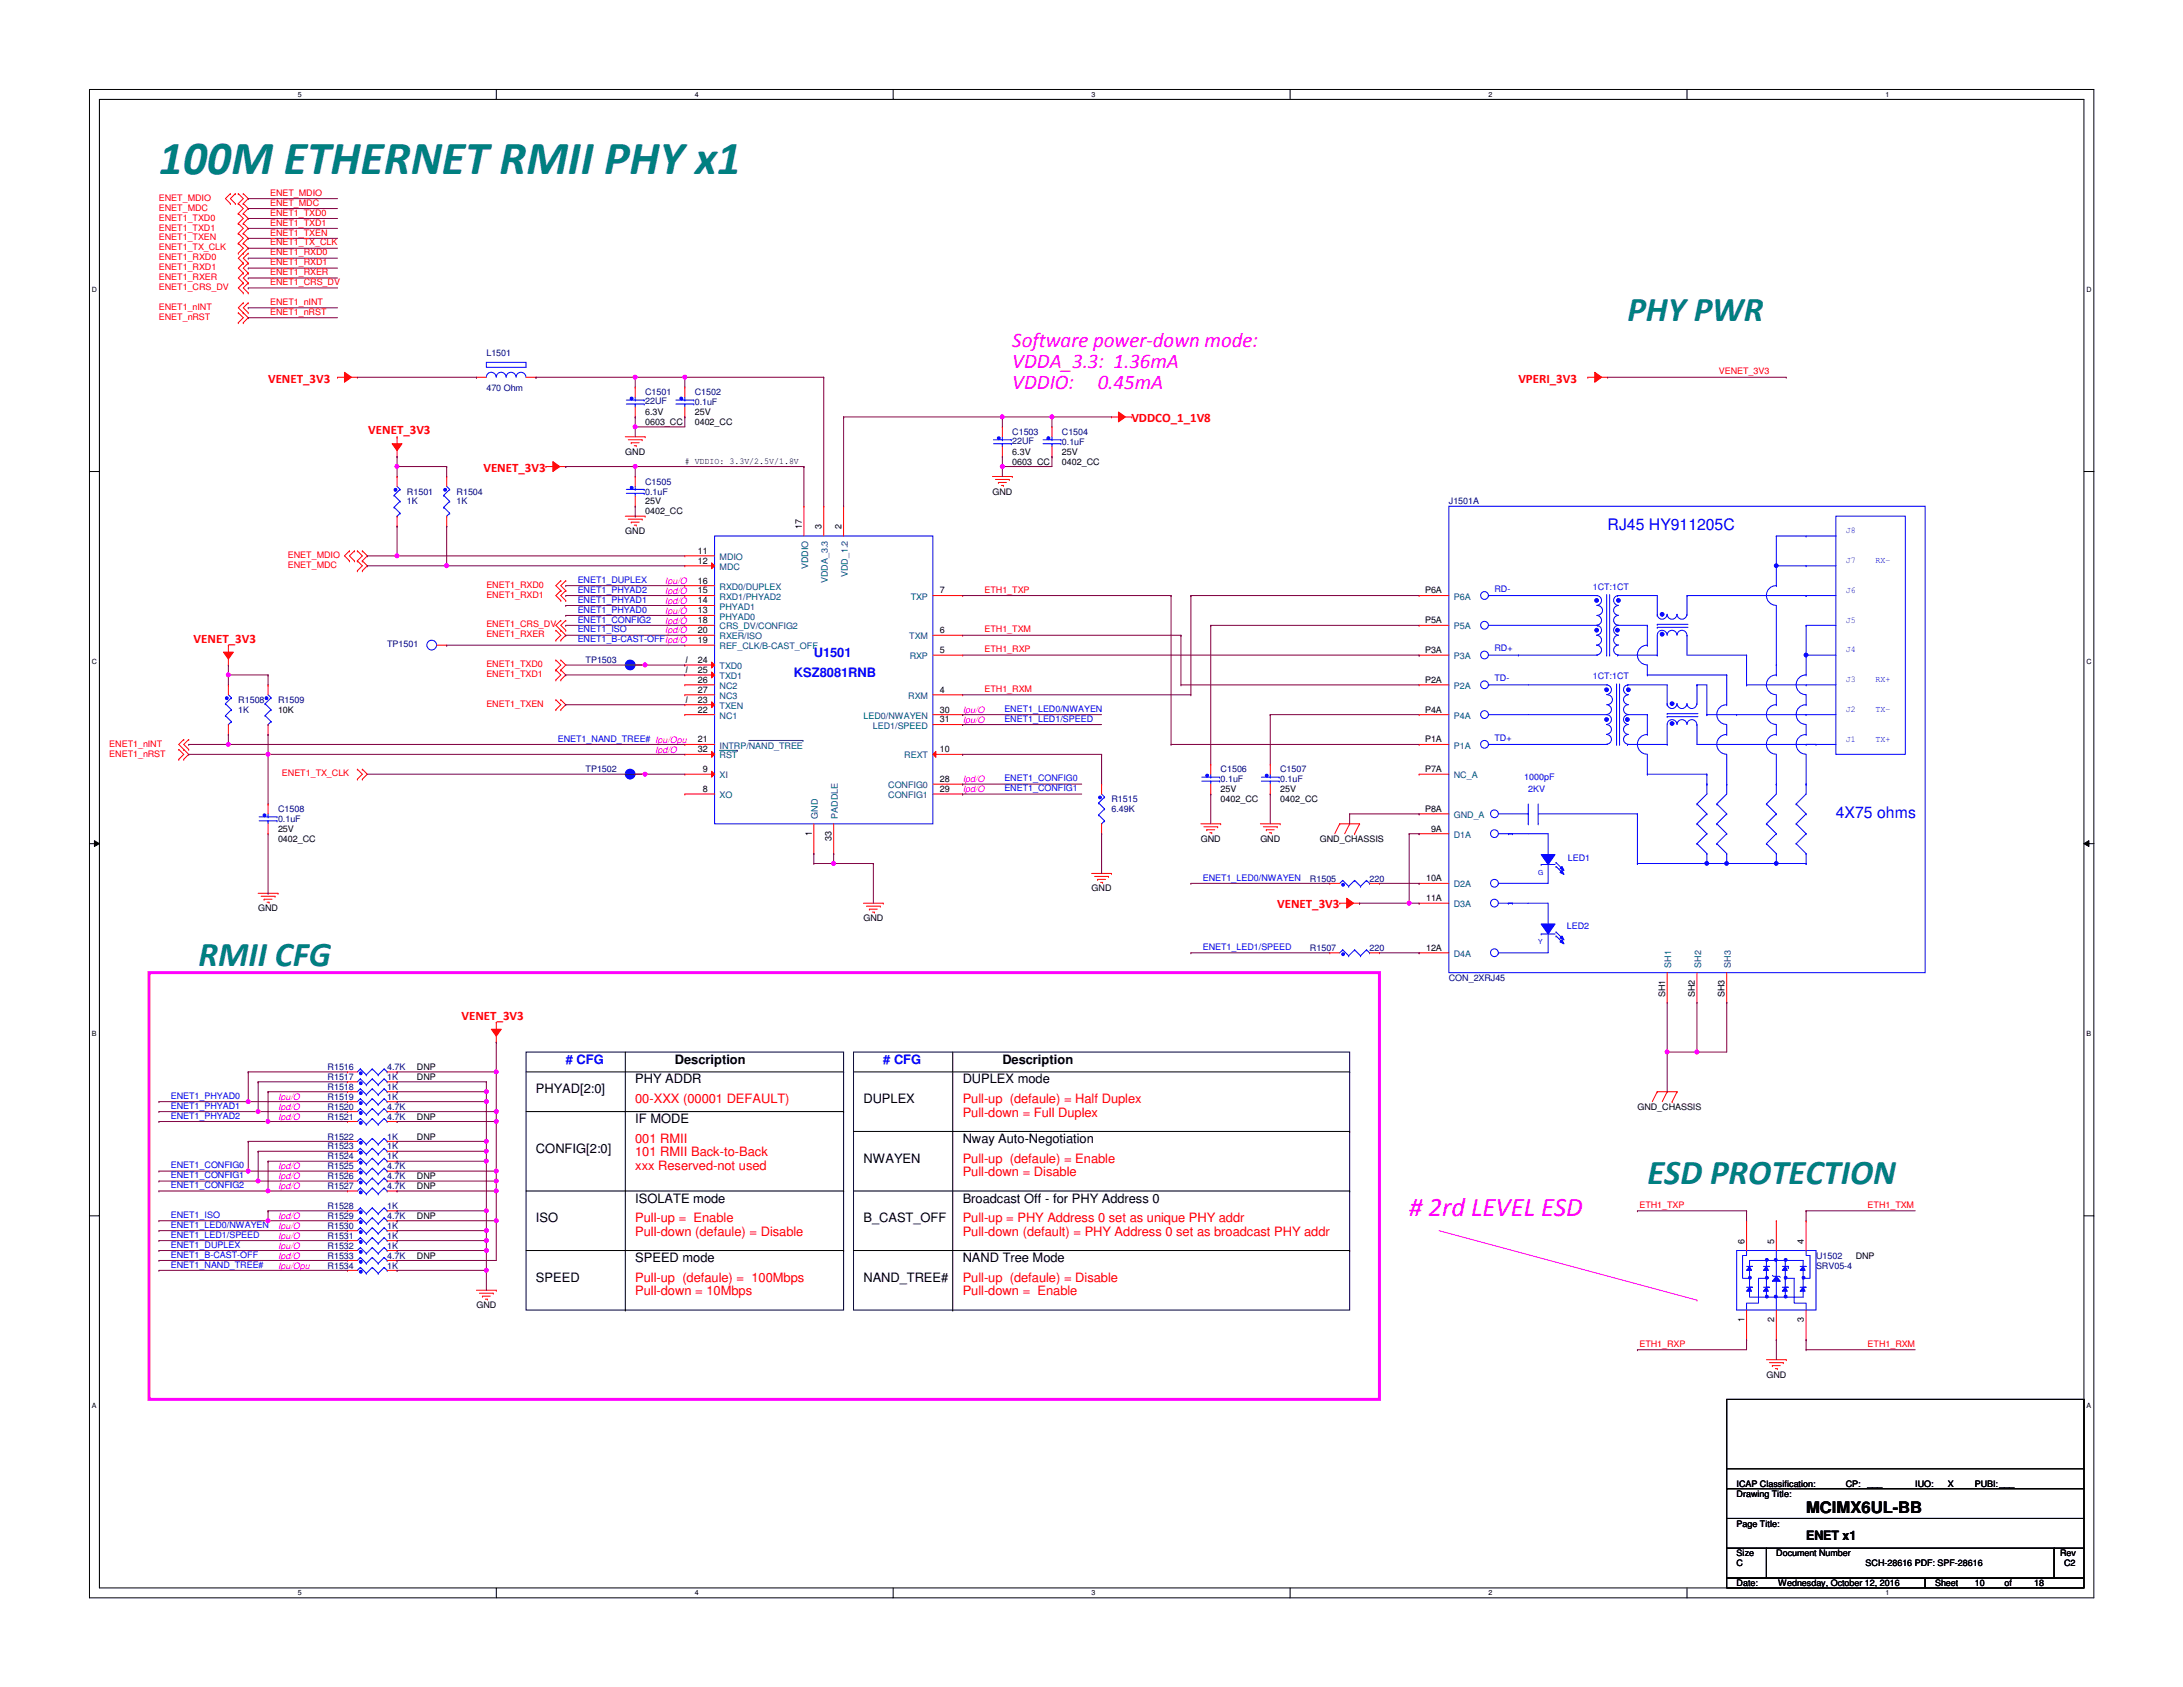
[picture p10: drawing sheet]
<svg xmlns="http://www.w3.org/2000/svg" width="559mm" height="432mm" viewBox="0 0 559 432" stroke-linecap="round" stroke-linejoin="round" font-family="sans-serif">
<defs><g id="words">
<text font-size="12.2" fill="#008080" x="40.7" y="44.7">100M ETHERNET RMII PHY x1</text>
<g font-size="8.9" fill="#008080">
<text x="416.6" y="82.2">PHY PWR</text>
<text x="50.8" y="247.3">RMII CFG</text>
<text x="421.7" y="303.1">ESD PROTECTION</text>
</g>
<text font-size="6.9" fill="#f0f" x="360.7" y="311.4"># 2rd LEVEL ESD</text>
<g font-size="5.3" fill="#f0f">
<text x="259.1" y="88.9">Software power-down mode:</text>
<text x="259.1" y="94.3">VDDA_3.3: 1.36mA</text>
<text x="259.1" y="99.6">VDDIO:</text>
<text x="281" y="99.6">0.45mA</text>
</g>
<g font-size="4.1" fill="#00f">
<text x="411.5" y="135.8">RJ45 HY911205C</text>
<text x="469.9" y="209.4">4X75 ohms</text>
</g>
<text font-size="4.1" x="462.3" y="387.3">MCIMX6UL-BB</text>
<g font-size="3.3" fill="#f00">
<text x="68.6" y="97.9">VENET_3V3</text>
<text x="388.7" y="97.9">VPERI_3V3</text>
<text x="94.3" y="111.1">VENET_3V3</text>
<text x="289.6" y="108.1">VDDCO_1_1V8</text>
<text x="123.7" y="120.8">VENET_3V3</text>
<text x="49.6" y="164.5">VENET_3V3</text>
<text x="326.9" y="232.5">VENET_3V3</text>
<text x="118.2" y="261">VENET_3V3</text>
<text x="162.6" y="282.4">00-XXX (00001 DEFAULT)</text>
<text x="246.4" y="282.4">Pull-up (defaule) = Half Duplex</text>
<text x="246.4" y="285.8">Pull-down = Full Duplex</text>
<text x="162.6" y="292.6">001 RMII</text>
<text x="162.6" y="296">101 RMII Back-to-Back</text>
<text x="162.6" y="299.4">xxx Reserved-not used</text>
<text x="246.4" y="297.6">Pull-up (defaule) = Enable</text>
<text x="246.4" y="301.1">Pull-down = Disable</text>
<text x="162.6" y="312.9">Pull-up = Enable</text>
<text x="162.6" y="316.3">Pull-down (defaule) = Disable</text>
<text x="246.4" y="312.9">Pull-up = PHY Address 0 set as unique PHY addr</text>
<text x="246.4" y="316.3">Pull-down (default) = PHY Address 0 set as broadcast PHY addr</text>
<text x="162.6" y="328.1">Pull-up (defaule) = 100Mbps</text>
<text x="246.4" y="328.1">Pull-up (defaule) = Disable</text>
<text x="162.6" y="331.6">Pull-down = 10Mbps</text>
<text x="246.4" y="331.6">Pull-down = Enable</text>
</g>
<g font-size="3.3" fill="#00f">
<text x="203.2" y="173.3">KSZ8081RNB</text>
<text x="208.3" y="168.2">U1501</text>
<text x="144.8" y="272.4"># CFG</text>
<text x="226.1" y="272.4"># CFG</text>
</g>
<g font-size="3.3">
<text x="172.8" y="272.4">Description</text>
<text x="256.6" y="272.4">Description</text>
<text x="137.2" y="279.9">PHYAD[2:0]</text>
<text x="162.6" y="277.3">PHY ADDR</text>
<text x="246.4" y="277.3">DUPLEX mode</text>
<text x="162.6" y="287.5">IF MODE</text>
<text x="221" y="282.4">DUPLEX</text>
<text x="246.4" y="292.6">Nway Auto-Negotiation</text>
<text x="137.2" y="295.1">CONFIG[2:0]</text>
<text x="221" y="297.6">NWAYEN</text>
<text x="162.6" y="307.8">ISOLATE mode</text>
<text x="246.4" y="307.8">Broadcast Off - for PHY Address 0</text>
<text x="137.2" y="312.9">ISO</text>
<text x="221" y="312.9">B_CAST_OFF</text>
<text x="162.6" y="323">SPEED mode</text>
<text x="246.4" y="323">NAND Tree Mode</text>
<text x="137.2" y="328.1">SPEED</text>
<text x="221" y="328.1">NAND_TREE#</text>
<text x="462.3" y="394.3">ENET x1</text>
</g>
<g font-size="2.3" fill="#f00">
<text x="40.7" y="51.4">ENET_MDIO</text>
<text x="40.7" y="53.9">ENET_MDC</text>
<text x="69.1" y="50.1">ENET_MDIO</text>
<text x="69.1" y="52.7">ENET_MDC</text>
<text x="40.7" y="56.5">ENET1_TXD0</text>
<text x="40.7" y="59">ENET1_TXD1</text>
<text x="69.1" y="55.2">ENET1_TXD0</text>
<text x="69.1" y="57.7">ENET1_TXD1</text>
<text x="40.7" y="61.6">ENET1_TXEN</text>
<text x="40.7" y="64.1">ENET1_TX_CLK</text>
<text x="69.1" y="65.4">ENET1_RXD0</text>
<text x="69.1" y="60.3">ENET1_TXEN</text>
<text x="69.1" y="62.8">ENET1_TX_CLK</text>
<text x="40.7" y="66.6">ENET1_RXD0</text>
<text x="40.7" y="69.2">ENET1_RXD1</text>
<text x="40.7" y="71.7">ENET1_RXER</text>
<text x="69.1" y="67.9">ENET1_RXD1</text>
<text x="69.1" y="70.4">ENET1_RXER</text>
<text x="40.7" y="74.3">ENET1_CRS_DV</text>
<text x="69.1" y="73">ENET1_CRS_DV</text>
<text x="40.7" y="79.3">ENET1_nINT</text>
<text x="40.7" y="81.9">ENET_nRST</text>
<text x="69.1" y="78.1">ENET1_nINT</text>
<text x="69.1" y="80.6">ENET1_nRST</text>
<text x="440" y="95.8">VENET_3V3</text>
<text x="73.7" y="142.8">ENET_MDIO</text>
<text x="73.7" y="145.4">ENET_MDC</text>
<text x="124.5" y="153">ENET1_RXD1</text>
<text x="124.5" y="150.5">ENET1_RXD0</text>
<text x="252" y="151.7">ETH1_TXP</text>
<text x="124.5" y="160.6">ENET1_CRS_DV</text>
<text x="252" y="161.9">ETH1_TXM</text>
<text x="124.5" y="163.2">ENET1_RXER</text>
<text x="252" y="167">ETH1_RXP</text>
<text x="124.5" y="170.8">ENET1_TXD0</text>
<text x="124.5" y="173.3">ENET1_TXD1</text>
<text x="252" y="177.1">ETH1_RXM</text>
<text x="124.5" y="180.9">ENET1_TXEN</text>
<text x="28" y="191.1">ENET1_nINT</text>
<text x="28" y="193.6">ENET1_nRST</text>
<text x="72.2" y="198.7">ENET1_TX_CLK</text>
<text x="419.7" y="309.2">ETH1_TXP</text>
<text x="478.1" y="309.2">ETH1_TXM</text>
<text x="419.7" y="344.8">ETH1_RXP</text>
<text x="478.1" y="344.8">ETH1_RXM</text>
</g>
<g font-size="2.3" fill="#000080">
<text x="124.5" y="91">L1501</text>
<text x="124.5" y="100.2">470 Ohm</text>
<text x="165.1" y="101.2">C1501</text>
<text x="177.8" y="101.2">C1502</text>
<text x="165.1" y="103.5">22UF</text>
<text x="177.8" y="103.7">0.1uF</text>
<text x="259.1" y="111.3">C1503</text>
<text x="259.1" y="113.6">22UF</text>
<text x="271.8" y="111.3">C1504</text>
<text x="271.8" y="113.9">0.1uF</text>
<text x="165.1" y="124">C1505</text>
<text x="104.2" y="126.6">R1501</text>
<text x="104.2" y="129.1">1K</text>
<text x="116.9" y="126.6">R1504</text>
<text x="116.9" y="129.1">1K</text>
<text x="165.1" y="126.6">0.1uF</text>
<text x="370.9" y="129.1">J1501A</text>
<text x="99.1" y="165.7">TP1501</text>
<text x="149.9" y="169.8">TP1503</text>
<text x="61" y="179.9">R1508</text>
<text x="71.2" y="179.9">R1509</text>
<text x="61" y="182.5">1K</text>
<text x="149.9" y="197.7">TP1502</text>
<text x="312.5" y="197.7">C1506</text>
<text x="327.7" y="197.7">C1507</text>
<text x="312.5" y="200.2">0.1uF</text>
<text x="327.7" y="200.2">0.1uF</text>
<text x="71.2" y="207.9">C1508</text>
<text x="284.5" y="205.3">R1515</text>
<text x="284.5" y="207.9">6.49K</text>
<text x="71.2" y="210.4">0.1uF</text>
<text x="335.3" y="225.6">R1505</text>
<text x="350.6" y="225.6">220</text>
<text x="335.3" y="243.4">R1507</text>
<text x="350.6" y="243.4">220</text>
<text x="370.9" y="251">CON_2XRJ45</text>
<text x="83.9" y="273.9">R1516</text>
<text x="99.1" y="273.9">4.7K</text>
<text x="83.9" y="279">R1518</text>
<text x="83.9" y="281.5">R1519</text>
<text x="83.9" y="276.4">R1517</text>
<text x="99.1" y="279">1K</text>
<text x="99.1" y="281.5">1K</text>
<text x="99.1" y="276.4">1K</text>
<text x="83.9" y="286.6">R1521</text>
<text x="83.9" y="284.1">R1520</text>
<text x="99.1" y="286.6">4.7K</text>
<text x="99.1" y="284.1">4.7K</text>
<text x="83.9" y="291.7">R1522</text>
<text x="99.1" y="291.7">1K</text>
<text x="83.9" y="296.8">R1524</text>
<text x="83.9" y="294.2">R1523</text>
<text x="83.9" y="299.3">R1525</text>
<text x="99.1" y="296.8">1K</text>
<text x="99.1" y="294.2">1K</text>
<text x="99.1" y="299.3">4.7K</text>
<text x="83.9" y="304.4">R1527</text>
<text x="83.9" y="301.8">R1526</text>
<text x="99.1" y="304.4">4.7K</text>
<text x="99.1" y="301.8">4.7K</text>
<text x="83.9" y="312">R1529</text>
<text x="83.9" y="309.5">R1528</text>
<text x="99.1" y="312">4.7K</text>
<text x="99.1" y="309.5">1K</text>
<text x="83.9" y="314.5">R1530</text>
<text x="83.9" y="317.1">R1531</text>
<text x="99.1" y="314.5">1K</text>
<text x="99.1" y="317.1">1K</text>
<text x="83.9" y="319.6">R1532</text>
<text x="83.9" y="322.2">R1533</text>
<text x="99.1" y="319.6">1K</text>
<text x="99.1" y="322.2">4.7K</text>
<text x="464.9" y="322.2">U1502</text>
<text x="83.9" y="324.7">R1534</text>
<text x="99.1" y="324.7">1K</text>
<text x="464.9" y="324.7">SRV05-4</text>
</g>
<g font-size="2.3">
<text x="165.1" y="106.3">6.3V</text>
<text x="177.8" y="106.3">25V</text>
<text x="165.1" y="108.8">0603_CC</text>
<text x="177.8" y="108.8">0402_CC</text>
<text x="160.1" y="116.4">GND</text>
<text x="175.3" y="118.7"># VDDIO: 3.3V/2.5V/1.8V</text>
<text x="259.1" y="119">0603_CC</text>
<text x="259.1" y="116.4">6.3V</text>
<text x="271.8" y="119">0402_CC</text>
<text x="271.8" y="116.4">25V</text>
<text x="165.1" y="131.7">0402_CC</text>
<text x="165.1" y="129.1">25V</text>
<text x="254" y="126.6">GND</text>
<text x="160.1" y="136.7">GND</text>
<text x="205.2" y="135.4" transform="rotate(-90 205.2 135.4)">17</text>
<text x="210.3" y="135.4" transform="rotate(-90 210.3 135.4)">3</text>
<text x="215.4" y="135.4" transform="rotate(-90 215.4 135.4)">2</text>
<text x="178.6" y="141.7">11</text>
<text x="178.6" y="144.3">12</text>
<text x="178.6" y="149.4">16</text>
<text x="178.6" y="154.4">14</text>
<text x="178.6" y="151.9">15</text>
<text x="240.6" y="151.9">7</text>
<text x="364.8" y="151.9">P6A</text>
<text x="178.6" y="157">13</text>
<text x="178.6" y="159.5">18</text>
<text x="364.8" y="159.5">P5A</text>
<text x="178.6" y="164.6">19</text>
<text x="178.6" y="162.1">20</text>
<text x="240.6" y="167.1">5</text>
<text x="240.6" y="162.1">6</text>
<text x="364.8" y="167.1">P3A</text>
<text x="178.6" y="169.7">24</text>
<text x="178.6" y="172.2">25</text>
<text x="178.6" y="179.8">23</text>
<text x="178.6" y="174.8">26</text>
<text x="178.6" y="177.3">27</text>
<text x="240.6" y="177.3">4</text>
<text x="364.8" y="174.8">P2A</text>
<text x="71.2" y="182.5">10K</text>
<text x="178.6" y="182.4">22</text>
<text x="240.6" y="182.4">30</text>
<text x="240.6" y="184.9">31</text>
<text x="364.8" y="182.4">P4A</text>
<text x="178.6" y="190">21</text>
<text x="364.8" y="190">P1A</text>
<text x="178.6" y="192.5">32</text>
<text x="179.9" y="197.6">9</text>
<text x="240.6" y="192.5">10</text>
<text x="364.8" y="197.6">P7A</text>
<text x="179.9" y="202.7">8</text>
<text x="240.6" y="200.2">28</text>
<text x="240.6" y="202.7">29</text>
<text x="312.5" y="202.8">25V</text>
<text x="327.7" y="202.8">25V</text>
<text x="312.5" y="205.3">0402_CC</text>
<text x="327.7" y="205.3">0402_CC</text>
<text x="364.8" y="207.8">P8A</text>
<text x="71.2" y="215.5">0402_CC</text>
<text x="71.2" y="212.9">25V</text>
<text x="207.8" y="213.9" transform="rotate(-90 207.8 213.9)">1</text>
<text x="212.9" y="215.2" transform="rotate(-90 212.9 215.2)">33</text>
<text x="307.4" y="215.5">GND</text>
<text x="322.6" y="215.5">GND</text>
<text x="337.9" y="215.5">GND_CHASSIS</text>
<text x="366.3" y="212.9">9A</text>
<text x="365" y="225.6">10A</text>
<text x="66.1" y="233.3">GND</text>
<text x="279.4" y="228.2">GND</text>
<text x="365" y="230.6">11A</text>
<text x="221" y="235.8">GND</text>
<text x="365" y="243.3">12A</text>
<text x="426.2" y="255.2" transform="rotate(-90 426.2 255.2)">SH1</text>
<text x="433.8" y="255.2" transform="rotate(-90 433.8 255.2)">SH2</text>
<text x="441.5" y="255.2" transform="rotate(-90 441.5 255.2)">SH3</text>
<text x="106.7" y="273.9">DNP</text>
<text x="106.7" y="276.4">DNP</text>
<text x="106.7" y="286.6">DNP</text>
<text x="419.1" y="284.1">GND_CHASSIS</text>
<text x="106.7" y="291.7">DNP</text>
<text x="106.7" y="304.4">DNP</text>
<text x="106.7" y="301.8">DNP</text>
<text x="106.7" y="312">DNP</text>
<text x="106.7" y="322.2">DNP</text>
<text x="446.5" y="318.3" transform="rotate(-90 446.5 318.3)">6</text>
<text x="454.2" y="318.3" transform="rotate(-90 454.2 318.3)">5</text>
<text x="461.8" y="318.3" transform="rotate(-90 461.8 318.3)">4</text>
<text x="475" y="322.2">DNP</text>
<text x="122" y="334.9">GND</text>
<text x="446.5" y="338.4" transform="rotate(-90 446.5 338.4)">1</text>
<text x="454.2" y="338.4" transform="rotate(-90 454.2 338.4)">2</text>
<text x="461.8" y="338.4" transform="rotate(-90 461.8 338.4)">3</text>
<text x="452.2" y="352.6">GND</text>
<text x="444.5" y="383.1">Drawing Title:</text>
<text x="444.5" y="380.6">ICAP Classification:</text>
<text x="472.5" y="380.6">CP:</text>
<text x="478.1" y="380.3">___</text>
<text x="490.3" y="380.6">IUO:</text>
<text x="497.4" y="380.6">_X_</text>
<text x="505.5" y="380.6">PUBI:___</text>
<text x="444.5" y="390.7">Page Title:</text>
<text x="444.5" y="398.4">Size</text>
<text x="444.5" y="400.9">C</text>
<text x="454.7" y="398.4">Document Number</text>
<text x="477.6" y="400.9">SCH-28616 PDF: SPF-28616</text>
<text x="527.3" y="398.4">Rev</text>
<text x="528.4" y="400.9">C2</text>
<text x="444.5" y="406">Date:</text>
<text x="455.2" y="406">Wednesday, October 12, 2016</text>
<text x="495.3" y="406">Sheet</text>
<text x="505.5" y="406">10</text>
<text x="513.1" y="406">of</text>
<text x="520.7" y="406">18</text>
</g>
<g font-size="2.3" fill="#00f">
<text x="472.5" y="136.5">J8</text>
<text x="147.9" y="149.2">ENET1_DUPLEX</text>
<text x="472.5" y="144.1">J7</text>
<text x="480.1" y="144.1">RX-</text>
<text x="147.9" y="154.3">ENET1_PHYAD1</text>
<text x="147.9" y="151.7">ENET1_PHYAD2</text>
<text x="382.6" y="151.5">RD-</text>
<text x="407.7" y="151">1CT:1CT</text>
<text x="472.5" y="151.8">J6</text>
<text x="147.9" y="156.8">ENET1_PHYAD0</text>
<text x="147.9" y="159.3">ENET1_CONFIG2</text>
<text x="147.9" y="161.9">ENET1_ISO</text>
<text x="472.5" y="159.4">J5</text>
<text x="147.9" y="164.4">ENET1_B-CAST-OFFIpd/O</text>
<text x="382.6" y="166.7">RD+</text>
<text x="472.5" y="167">J4</text>
<text x="407.7" y="173.8">1CT:1CT</text>
<text x="382.6" y="174.3">TD-</text>
<text x="472.5" y="174.6">J3</text>
<text x="480.1" y="174.6">RX+</text>
<text x="257.1" y="182.2">ENET1_LED0/NWAYEN</text>
<text x="257.1" y="184.7">ENET1_LED1/SPEED</text>
<text x="472.5" y="182.2">J2</text>
<text x="480.1" y="182.2">TX-</text>
<text x="142.8" y="189.8">ENET1_NAND_TREE# Ipu/Opu</text>
<text x="382.6" y="189.6">TD+</text>
<text x="472.5" y="189.9">J1</text>
<text x="480.1" y="189.9">TX+</text>
<text x="257.1" y="200">ENET1_CONFIG0</text>
<text x="257.1" y="202.5">ENET1_CONFIG1</text>
<text x="390.2" y="199.7">1000pF</text>
<text x="391.2" y="202.8">2KV</text>
<text x="401.4" y="220.3">LED1</text>
<text x="307.9" y="225.4">ENET1_LED0/NWAYEN</text>
<text x="401.1" y="237.8">LED2</text>
<text x="307.9" y="243.2">ENET1_LED1/SPEED</text>
<text x="43.7" y="281.3">ENET1_PHYAD0</text>
<text x="43.7" y="286.3">ENET1_PHYAD2</text>
<text x="43.7" y="283.8">ENET1_PHYAD1</text>
<text x="43.7" y="299">ENET1_CONFIG0</text>
<text x="43.7" y="301.6">ENET1_CONFIG1</text>
<text x="43.7" y="304.1">ENET1_CONFIG2</text>
<text x="43.7" y="311.7">ENET1_ISO</text>
<text x="43.7" y="316.8">ENET1_LED1/SPEED</text>
<text x="43.7" y="314.3">ENET1_LED0/NWAYEN</text>
<text x="43.7" y="321.9">ENET1_B-CAST-OFF</text>
<text x="43.7" y="319.4">ENET1_DUPLEX</text>
<text x="43.7" y="324.4">ENET1_NAND_TREE#</text>
</g>
<g font-size="2.3" fill="#004080">
<text x="184.2" y="143.3">MDIO</text>
<text x="184.2" y="145.9">MDC</text>
<text x="206.8" y="145.7" transform="rotate(-90 206.8 145.7)">VDDIO</text>
<text x="211.9" y="149.3" transform="rotate(-90 211.9 149.3)">VDDA_3.3</text>
<text x="217" y="147.7" transform="rotate(-90 217 147.7)">VDD_1.2</text>
<text x="184.2" y="153.5">RXD1/PHYAD2</text>
<text x="184.2" y="151">RXD0/DUPLEX</text>
<text x="233.1" y="153.5">TXP</text>
<text x="372.2" y="153.5">P6A</text>
<text x="184.2" y="158.6">PHYAD0</text>
<text x="184.2" y="156">PHYAD1</text>
<text x="184.2" y="161.1">CRS_DV/CONFIG2</text>
<text x="372.2" y="161.1">P5A</text>
<text x="184.2" y="166.2">REF_CLK/B-CAST_OFF</text>
<text x="184.2" y="163.7">RXER/ISO</text>
<text x="232.7" y="163.7">TXM</text>
<text x="184.2" y="171.3">TXD0</text>
<text x="184.2" y="173.8">TXD1</text>
<text x="232.9" y="168.7">RXP</text>
<text x="372.2" y="168.7">P3A</text>
<text x="184.2" y="176.4">NC2</text>
<text x="184.2" y="178.9">NC3</text>
<text x="232.5" y="178.9">RXM</text>
<text x="372.2" y="176.4">P2A</text>
<text x="184.2" y="184">NC1</text>
<text x="184.2" y="181.4">TXEN</text>
<text x="221.1" y="184">LED0/NWAYEN</text>
<text x="372.2" y="184">P4A</text>
<text x="184.2" y="191.6">INTRP/NAND_TREE</text>
<text x="223.4" y="186.5">LED1/SPEED</text>
<text x="372.2" y="191.6">P1A</text>
<text x="184.2" y="194.1">RST</text>
<text x="231.5" y="194.1">REXT</text>
<text x="184.2" y="199.2">XI</text>
<text x="227.4" y="201.8">CONFIG0</text>
<text x="372.2" y="199.2">NC_A</text>
<text x="184.2" y="204.3">XO</text>
<text x="209.4" y="209.6" transform="rotate(-90 209.4 209.6)">GND</text>
<text x="214.5" y="209.6" transform="rotate(-90 214.5 209.6)">PADDLE</text>
<text x="227.4" y="204.3">CONFIG1</text>
<text x="372.2" y="209.4">GND_A</text>
<text x="372.2" y="214.5">D1A</text>
<text x="372.2" y="227.2">D2A</text>
<text x="372.2" y="232.2">D3A</text>
<text x="372.2" y="244.9">D4A</text>
<text x="427.8" y="247.7" transform="rotate(-90 427.8 247.7)">SH1</text>
<text x="435.4" y="247.7" transform="rotate(-90 435.4 247.7)">SH2</text>
<text x="443.1" y="247.7" transform="rotate(-90 443.1 247.7)">SH3</text>
</g>
<g font-size="2.3" fill="#f0f">
<text x="170.2" y="149.4">Ipu/O</text>
<text x="170.2" y="152">Ipd/O</text>
<text x="170.2" y="154.5">Ipd/O</text>
<text x="170.2" y="159.6">Ipd/O</text>
<text x="170.2" y="157.1">Ipu/O</text>
<text x="170.2" y="162.1">Ipd/O</text>
<text x="246.4" y="182.5">Ipu/O</text>
<text x="246.4" y="185">Ipu/O</text>
<text x="167.7" y="192.6">Ipd/O</text>
<text x="246.4" y="200.2">Ipd/O</text>
<text x="246.4" y="202.8">Ipd/O</text>
<text x="71.2" y="281.5">Ipu/O</text>
<text x="71.2" y="286.6">Ipd/O</text>
<text x="71.2" y="284.1">Ipd/O</text>
<text x="71.2" y="299.3">Ipd/O</text>
<text x="71.2" y="301.8">Ipd/O</text>
<text x="71.2" y="304.4">Ipd/O</text>
<text x="71.2" y="312">Ipd/O</text>
<text x="71.2" y="317.1">Ipu/O</text>
<text x="71.2" y="314.5">Ipu/O</text>
<text x="71.2" y="319.6">Ipu/O</text>
<text x="71.2" y="322.2">Ipd/O</text>
<text x="71.2" y="324.7">Ipu/Opu</text>
</g>
<g font-size="2.3" fill="#008000">
<text x="175.3" y="169.8">I</text>
<text x="175.3" y="172.3">I</text>
<text x="175.3" y="179.9">I</text>
</g>
<g font-size="1.8">
<text x="76.2" y="24.8">5</text>
<text x="177.8" y="24.8">4</text>
<text x="279.4" y="24.8">3</text>
<text x="381" y="24.8">2</text>
<text x="482.6" y="24.8">1</text>
<text x="23.5" y="74.7">D</text>
<text x="534.1" y="74.7">D</text>
<text x="23.5" y="169.9">C</text>
<text x="534.1" y="169.9">C</text>
<text x="23.5" y="265.2">B</text>
<text x="534.1" y="265.2">B</text>
<text x="23.5" y="360.4">A</text>
<text x="534.1" y="360.4">A</text>
<text x="76.2" y="408.3">5</text>
<text x="177.8" y="408.3">4</text>
<text x="279.4" y="408.3">3</text>
<text x="381" y="408.3">2</text>
<text x="482.6" y="408.3">1</text>
</g>
<g font-size="1.8" fill="#00f">
<text x="393.7" y="223.9">G</text>
<text x="393.7" y="241.7">Y</text>
</g>
</g></defs>
<path d="M22.9 22.9h513.1v386.1h-513.1zM25.4 25.4h508v381h-508z" fill="none" stroke="#000" stroke-width=".26"/>
<g fill="#fff">
<path d="M76.2 23.2h1v1.9h-1z"/>
<path d="M76.2 406.7h1v2h-1z"/>
</g>
<path d="M127 22.9v2.5M127 406.4v2.6" fill="none" stroke="#000" stroke-width=".26"/>
<g fill="#fff">
<path d="M177.8 23.2h1v1.9h-1z"/>
<path d="M177.8 406.7h1v2h-1z"/>
</g>
<path d="M228.6 22.9v2.5M228.6 406.4v2.6" fill="none" stroke="#000" stroke-width=".26"/>
<g fill="#fff">
<path d="M279.4 23.2h1v1.9h-1z"/>
<path d="M279.4 406.7h1v2h-1z"/>
</g>
<path d="M330.2 22.9v2.5M330.2 406.4v2.6" fill="none" stroke="#000" stroke-width=".26"/>
<g fill="#fff">
<path d="M381 23.2h1v1.9h-1z"/>
<path d="M381 406.7h1v2h-1z"/>
</g>
<path d="M431.8 22.9v2.5M431.8 406.4v2.6" fill="none" stroke="#000" stroke-width=".26"/>
<g fill="#fff">
<path d="M482.6 23.2h1v1.9h-1z"/>
<path d="M482.6 406.7h1v2h-1z"/>
<path d="M23.5 73.1h1.3v2h-1.3z"/>
<path d="M534.1 73.1h1.2v2h-1.2z"/>
<path d="M23.5 168.3h1.3v2h-1.3z"/>
<path d="M534.1 168.3h1.2v2h-1.2z"/>
</g>
<path d="M22.9 120.7h2.5M533.4 120.7h2.6" fill="none" stroke="#000" stroke-width=".26"/>
<g fill="#fff">
<path d="M23.5 263.6h1.2v2h-1.2z"/>
<path d="M534.1 263.6h1.2v2h-1.2z"/>
</g>
<path d="M22.9 215.9h2.5M24.2 215.2l1.2 .7-1.2 .8zM533.4 215.9l1.3-.7v1.5zM533.4 215.9h2.6" fill="none" stroke="#000" stroke-width=".26"/>
<path d="M24.2 215.2l1.2 .7-1.2 .8zM533.4 215.9l1.3-.7v1.5z" fill="#000"/>
<g fill="#fff">
<path d="M23.5 358.8h1.2v2h-1.2z"/>
<path d="M534.1 358.8h1.2v2h-1.2z"/>
</g>
<g fill="none" stroke="#000" stroke-width=".26">
<path d="M134.7 274.4h81.2M160.1 269.3v66M215.9 274.4h.1M218.5 274.4h127M243.9 269.3v66M345.5 274.4h.1M134.7 284.5h81.2M215.9 284.5h.1M218.5 289.6h127M345.5 289.6h.1M22.9 311.2h2.5M134.7 304.8h81.2"/>
<path d="M215.9 304.8h.1M218.5 304.8h127M345.5 304.8h.1M533.4 311.2h2.6M134.7 320.1h81.2M160.1 335.3h.1M215.9 320.1h.1M218.5 320.1h127M243.9 335.3h.1M345.5 320.1h.1"/>
</g>
<path d="M134.7 269.3h81.2v66h-81.2zM218.5 269.3h127v66h-127z" fill="none" stroke="#000040" stroke-width=".26"/>
<path d="M368.3 315l66.1 17.8M434.4 332.8h.1" fill="none" stroke="#f0f" stroke-width=".26"/>
<path d="M38.1 249h315v109.2h-315z" fill="none" stroke="#f0f" stroke-width=".76"/>
<path d="M89.7 96.6h1.8M91.5 96.6h.1M279.4 223.6h5.1M280.2 224.3h3.6M281 225.1h.1M281 225.1h2M281.7 225.8h.5M282.2 225.8h.1M283.8 224.3h.1M284.5 223.6h.1" fill="none" stroke="#f00" stroke-width=".26"/>
<path d="M88.2 95.3l1.8 1.3-1.8 1.2z" fill-rule="evenodd" fill="#f00"/>
<g fill="none" stroke="#f00" stroke-width=".26">
<path d="M86.4 96.6h.1M86.4 96.6h2.8M88.2 95.3l1.8 1.3-1.8 1.2zM160.1 111.8h5M160.8 112.6h3.6M161.6 113.3h.1M161.6 113.3h2M162.3 114.1h.6M162.9 114.1h.1M164.4 112.6h.1M165.1 111.8h.1M160.1 132.1h5"/>
<path d="M160.8 132.9h3.6M161.6 133.6h.1M161.6 133.6h2M162.3 134.4h.6M162.9 134.4h.1M164.4 132.9h.1M165.1 132.1h.1M307.4 210.9h5.1M308.1 211.6h3.6M308.9 212.4h.1M308.9 212.4h2M309.7 213.1h.5"/>
<path d="M310.2 213.1h.1M311.7 211.6h.1M312.5 210.9h.1M127 266.7h.1M127 265v1.7"/>
</g>
<path d="M125.8 263.4h2.5l-1.3 1.8z" fill-rule="evenodd" fill="#f00"/>
<g fill="none" stroke="#f00" stroke-width=".26">
<path d="M101.6 116.9h.1M101.6 115.1v1.8M125.8 263.4h2.5l-1.3 1.8zM127 261.7h.1M127 261.7v2.8M122 330.2h5M122.7 331h3.6M123.5 331.8h.1M123.5 331.8h2M124.2 332.5h.6M124.8 332.5h.1M126.3 331h.1"/>
<path d="M127 330.2h.1"/>
</g>
<path d="M100.4 113.6h2.5l-1.3 1.8z" fill-rule="evenodd" fill="#f00"/>
<g fill="none" stroke="#f00" stroke-width=".26">
<path d="M100.4 113.6h2.5l-1.3 1.8zM101.6 111.8h.1M101.6 111.8v2.8M58.5 170.2h.1M58.5 168.4v1.8M322.6 210.9h5.1M323.4 211.6h3.5M324.1 212.4h.1M324.1 212.4h2.1M324.9 213.1h.5M325.4 213.1h.1M326.9 211.6h.1"/>
<path d="M327.7 210.9h.1M66.1 228.6h5.1M66.8 229.4h3.6M67.6 230.2h.1M67.6 230.2h2M68.4 230.9h.5M68.9 230.9h.1M70.4 229.4h.1M71.2 228.6h.1M221 231.2h5.1M221.8 231.9h3.5M222.5 232.7h.1"/>
<path d="M222.5 232.7h2.1M223.3 233.5h.5M223.8 233.5h.1M225.3 231.9h.1M226.1 231.2h.1M452.2 348h5M452.9 348.8h3.6M453.7 349.5h.1M453.7 349.5h2M454.4 350.3h.6M455 350.3h.1M456.5 348.8h.1"/>
<path d="M457.2 348h.1"/>
</g>
<path d="M57.2 166.9h2.5l-1.2 1.8z" fill-rule="evenodd" fill="#f00"/>
<path d="M284.5 106.7h.1M284.5 106.7h1.8M57.2 166.9h2.5l-1.2 1.8zM58.5 165.1h.1M58.5 165.1v2.8" fill="none" stroke="#f00" stroke-width=".26"/>
<path d="M286.3 105.5l1.8 1.2-1.8 1.3z" fill-rule="evenodd" fill="#f00"/>
<g fill="none" stroke="#f00" stroke-width=".26">
<path d="M143 119.4h1.8M144.8 119.4h.1M286.3 105.5l1.8 1.2-1.8 1.3zM286.8 106.7h2.8M289.6 106.7h.1M254 122h5.1M254.8 122.7h3.6M255.6 123.5h.1M255.6 123.5h2M256.3 124.2h.5M256.8 124.2h.1M258.4 122.7h.1"/>
<path d="M259.1 122h.1"/>
</g>
<path d="M141.5 118.2l1.8 1.2-1.8 1.3z" fill-rule="evenodd" fill="#f00"/>
<path d="M409.7 96.6h1.8M411.5 96.6h.1M139.7 119.4h.1M139.7 119.4h2.8M141.5 118.2l1.8 1.2-1.8 1.3z" fill="none" stroke="#f00" stroke-width=".26"/>
<path d="M408.2 95.3l1.8 1.3-1.8 1.2z" fill-rule="evenodd" fill="#f00"/>
<path d="M406.4 96.6h.1M406.4 96.6h2.8M408.2 95.3l1.8 1.3-1.8 1.2zM346.2 231.2h1.8M348 231.2h.1" fill="none" stroke="#f00" stroke-width=".26"/>
<path d="M344.7 229.9l1.8 1.3-1.8 1.3z" fill-rule="evenodd" fill="#f00"/>
<g fill="none" stroke="#f00" stroke-width=".26">
<path d="M59 52.1h.1M59 49.6h.1M59 49.6l-1.3 1.2 1.3 1.3M60.2 49.6h.1M60.2 52.1h.1M60.2 49.6l-1.2 1.2 1.2 1.3M61 54.7h.1M61 57.2h.1M61 59.7h.1M61 49.6h.1M61 52.1h.1M61 54.7l1.3 1.2-1.3 1.3"/>
<path d="M61 57.2l1.3 1.3-1.3 1.2M61 59.7l1.3 1.3-1.3 1.3M61 49.6l1.3 1.2-1.3 1.3M61 52.1l1.3 1.3-1.3 1.3M62.3 57.2h.1M62.3 54.7h.1M62.3 59.7h.1M62.3 52.1h.1M62.3 49.6h.1M62.3 54.7l1.2 1.2-1.2 1.3M62.3 57.2l1.2 1.3-1.2 1.2M62.3 59.7l1.2 1.3-1.2 1.3"/>
<path d="M62.3 49.6l1.2 1.2-1.2 1.3M62.3 52.1l1.2 1.3-1.2 1.3M61 62.3h.1M61 64.8h.1M61 62.3l1.3 1.2-1.3 1.3M62.3 77.5h.1M62.3 62.3h.1M62.3 64.8h.1M62.3 67.4h.1M62.3 69.9h.1M62.3 72.4h.1M62.3 75h.1"/>
<path d="M62.3 77.5l-1.3 1.3 2.5 2.5-1.2 1.3M62.3 62.3l1.2 1.2-2.5 2.6 1.3 1.3M62.3 67.4l-1.3 1.2 1.3 1.3M62.3 69.9l-1.3 1.3 1.3 1.2M62.3 72.4l-1.3 1.3 1.3 1.3M63.5 77.5h.1M63.5 64.8h.1M63.5 67.4h.1M63.5 69.9h.1M63.5 72.4h.1M63.5 75h.1M63.5 77.5l-1.2 1.3 1.2 1.3"/>
<path d="M63.5 64.8l-1.2 1.3 1.2 1.3M63.5 67.4l-1.2 1.2 1.2 1.3M63.5 69.9l-1.2 1.3 1.2 1.2M63.5 72.4l-1.2 1.3 1.2 1.3M61 80.1h.1M61 82.6h.1M61 80.1l1.3 1.2-1.3 1.3M62.3 80.1h.1M62.3 82.6h.1M63.5 80.1h.1M89.5 141h.1M89.5 143.6h.1"/>
<path d="M89.5 141l-1.3 1.3 1.3 1.3M90.7 143.6h.1M90.7 141h.1M90.7 141l-1.2 1.3 1.2 1.3M91.5 146.1h.1M91.5 143.6h.1M91.5 141h.1M91.5 143.6l1.3 1.2-1.3 1.3M91.5 141l1.3 1.3-1.3 1.3M92.8 143.6h.1M92.8 146.1h.1M92.8 141h.1"/>
<path d="M92.8 143.6l1.2 1.2-1.2 1.3M92.8 141l1.2 1.3-1.2 1.3M143.6 158.8h.1M143.6 151.2h.1M143.6 153.7h.1M143.6 148.6h.1M143.6 158.8l-1.3 1.3 2.5 2.5-1.2 1.3M143.6 148.6l-1.3 1.3 1.3 1.3M143.6 151.2l-1.3 1.2 1.3 1.3M144.8 158.8h.1M144.8 151.2h.1M144.8 153.7h.1"/>
<path d="M144.8 148.6h.1M144.8 158.8l-1.2 1.3 1.2 1.2M144.8 151.2l-1.2 1.2 1.2 1.3M144.8 148.6l-1.2 1.3 1.2 1.3M142.3 179.1h.1M142.3 163.9h.1M142.3 161.3h.1M142.3 171.5h.1M142.3 169h.1M142.3 174h.1M142.3 179.1l1.3 1.3-1.3 1.3M142.3 161.3l1.3 1.3-1.3 1.3"/>
<path d="M142.3 169l1.3 1.2-1.3 1.3M142.3 171.5l1.3 1.3-1.3 1.2M143.6 179.1h.1M143.6 161.3h.1M143.6 163.9h.1M143.6 169h.1M143.6 171.5h.1M143.6 174h.1M143.6 179.1l1.2 1.3-1.2 1.3M143.6 169l1.2 1.2-1.2 1.3M143.6 171.5l1.2 1.3-1.2 1.2M144.8 161.3h.1"/>
<path d="M45.8 194.4h.1M45.8 191.8h.1M45.8 191.8l1.2 1.3-1.2 1.3M47 189.3h.1M47 191.8h.1M47 194.4h.1M47 189.3l-1.2 1.2 2.5 2.6-1.3 1.3M48.3 189.3h.1M48.3 191.8h.1M48.3 189.3l-1.3 1.2 1.3 1.3M91.5 199.4h.1M91.5 196.9h.1"/>
<path d="M91.5 196.9l1.3 1.3-1.3 1.2M92.8 196.9h.1M92.8 199.4h.1M92.8 196.9l1.2 1.3-1.2 1.2M142.3 181.7h.1M143.6 181.7h.1M342.9 210.9h.1M342.9 210.9l-1.2 2.5M342.9 210.9h5.1M345.5 210.9h.1M345.5 210.9l-1.3 2.5M346.8 213.4h.1"/>
<path d="M348 210.9h.1M348 210.9l-1.2 2.5M342.9 231.2h.1M342.9 231.2h2.8M344.7 229.9l1.8 1.3-1.8 1.3zM424.2 279.4h.1M424.2 279.4l-1.2 2.6M424.2 279.4h5.1M426.8 279.4h.1M426.8 279.4l-1.3 2.6M429.3 279.4h.1M429.3 279.4l-1.3 2.6"/>
<path d="M428 282h.1"/>
</g>
<path d="M442 358.2h91.4v22.8h-91.4zM442 376h91.4M533.4 376h.1M442 381h91.4v7.7h-91.4zM442 388.7h91.4v7.6h-91.4zM442 396.3h10.2v7.6h-10.2zM452.2 396.3h73.6v7.6h-73.6zM525.8 396.3h7.6v7.6h-7.6zM442 403.9h50.8v2.5h-50.8zM492.8 403.9h40.6v2.5h-40.6z" fill="none" stroke="#000" stroke-width=".26"/>
<path d="M92.2 296.5h.1M92.2 296.5l-.7 .7M92.2 296.5l1.6 1.5M93.8 298h.1M95.3 296.5h.1M95.3 296.5l-1.5 1.5M95.3 296.5l1.5 1.5M96.8 298h.1M98.3 296.5h.1M98.3 296.5l-1.5 1.5M98.3 296.5l.8 .7M99.1 297.2h.1" fill="none" stroke="#00f" stroke-width=".26"/>
<circle cx="92.3" cy="297.6" r=".37" fill="#00f"/>
<g fill="none" stroke="#00f" stroke-width=".26">
<path d="M92.2 278.7h.1M92.2 278.7l-.7 .7M92.2 278.7l1.6 1.5M95.3 278.7h.1M95.3 278.7l-1.5 1.5M95.3 278.7l1.5 1.5M98.3 278.7h.1M98.3 278.7l-1.5 1.5M98.3 278.7l.8 .7M99.1 279.4h.1M93.8 280.2h.1M96.8 280.2h.1"/>
<circle cx="92.3" cy="297.6" r=".37"/>
</g>
<path d="M88.9 297.2h.1M88.9 297.2h2.6M99.1 297.2h2.5M101.6 297.2h.1" fill="none" stroke="#f00" stroke-width=".26"/>
<circle cx="92.3" cy="279.8" r=".37" fill="#00f"/>
<g fill="none" stroke="#00f" stroke-width=".26">
<path d="M343.7 243.1h.1M343.7 243.1l-.8 .8M343.7 243.1l1.5 1.5M345.2 244.6h.1M346.8 243.1h.1M346.8 243.1l-1.6 1.5M346.8 243.1l1.5 1.5M348.3 244.6h.1M349.8 243.1h.1M349.8 243.1l-1.5 1.5M349.8 243.1l.8 .8M350.6 243.9h.1"/>
<circle cx="92.3" cy="279.8" r=".37"/>
</g>
<path d="M88.9 279.4h.1M88.9 279.4h2.6M99.1 279.4h2.5M101.6 279.4h.1" fill="none" stroke="#f00" stroke-width=".26"/>
<circle cx="343.8" cy="244.2" r=".37" fill="#00f"/>
<g fill="none" stroke="#00f" stroke-width=".26">
<path d="M281.2 205.5h.1M281.2 208.6h.1M281.2 205.5l1.5 1.6M281.2 208.6l1.5 1.5M282 210.9h.1M282 203.2l.7 .8M282.7 204h.1M282.7 207.1h.1M282.7 210.1h.1M282.7 204l-1.5 1.5M282.7 207.1l-1.5 1.5M282.7 210.1l-.7 .8"/>
<circle cx="343.8" cy="244.2" r=".37"/>
</g>
<path d="M340.4 243.9h.1M340.4 243.9h2.5M350.6 243.9h2.5M353.1 243.9h.1" fill="none" stroke="#f00" stroke-width=".26"/>
<circle cx="281.6" cy="204.1" r=".37" fill="#00f"/>
<g fill="none" stroke="#00f" stroke-width=".26">
<path d="M100.9 126.8h.1M100.9 129.8h.1M100.9 126.8l1.5 1.5M100.9 129.8l1.5 1.6M101.6 132.1h.1M101.6 124.5l.8 .8M102.4 125.3h.1M102.4 128.3h.1M102.4 131.4h.1M102.4 125.3l-1.5 1.5M102.4 128.3l-1.5 1.5M102.4 131.4l-.8 .7"/>
<circle cx="281.6" cy="204.1" r=".37"/>
</g>
<path d="M282 200.7h.1M282 213.4h.1M282 200.7v2.5M282 210.9v2.5" fill="none" stroke="#f00" stroke-width=".26"/>
<circle cx="101.2" cy="125.4" r=".37" fill="#00f"/>
<g fill="none" stroke="#00f" stroke-width=".26">
<path d="M92.2 293.9h.1M92.2 293.9l-.7 .8M92.2 293.9l1.6 1.5M93.8 295.4h.1M95.3 293.9h.1M95.3 293.9l-1.5 1.5M95.3 293.9l1.5 1.5M96.8 295.4h.1M98.3 293.9h.1M98.3 293.9l-1.5 1.5M98.3 293.9l.8 .8M99.1 294.7h.1"/>
<circle cx="101.2" cy="125.4" r=".37"/>
</g>
<path d="M101.6 122h.1M101.6 134.7h.1M101.6 122v2.5M101.6 132.1v2.6" fill="none" stroke="#f00" stroke-width=".26"/>
<circle cx="92.3" cy="295" r=".37" fill="#00f"/>
<g fill="none" stroke="#00f" stroke-width=".26">
<path d="M254.3 113.6h4.6M254.3 112.6h4.6M256.6 113.6h.1M256.6 113.6v.7M258.9 113.6h.1M258.9 112.6h.1"/>
<circle cx="92.3" cy="295" r=".37"/>
</g>
<path d="M88.9 294.7h.1M88.9 294.7h2.6M99.1 294.7h2.5M101.6 294.7h.1" fill="none" stroke="#f00" stroke-width=".26"/>
<circle cx="255.7" cy="112.2" r=".37" fill="#00f"/>
<g fill="none" stroke="#00f" stroke-width=".26">
<path d="M256.6 112.6h.1M256.6 111.8v.8M92.2 281.2h.1M92.2 281.2l-.7 .8M92.2 281.2l1.6 1.5M93.8 282.7h.1M95.3 281.2h.1M95.3 281.2l-1.5 1.5M95.3 281.2l1.5 1.5M96.8 282.7h.1M98.3 281.2h.1M98.3 281.2l-1.5 1.5"/>
<path d="M98.3 281.2l.8 .8M99.1 282h.1"/>
<circle cx="255.7" cy="112.2" r=".37"/>
</g>
<path d="M256.6 109.3h.1M256.6 116.9h.1M256.6 109.3v2.5M256.6 114.3v2.6" fill="none" stroke="#f00" stroke-width=".26"/>
<circle cx="92.3" cy="282.3" r=".37" fill="#00f"/>
<g fill="none" stroke="#00f" stroke-width=".26">
<path d="M92.2 311.7h.1M92.2 311.7l-.7 .8M92.2 311.7l1.6 1.5M93.8 313.2h.1M95.3 311.7h.1M95.3 311.7l-1.5 1.5M95.3 311.7l1.5 1.5M96.8 313.2h.1M98.3 311.7h.1M98.3 311.7l-1.5 1.5M98.3 311.7l.8 .8M99.1 312.5h.1"/>
<circle cx="92.3" cy="282.3" r=".37"/>
</g>
<path d="M88.9 282h.1M88.9 282h2.6M99.1 282h2.5M101.6 282h.1" fill="none" stroke="#f00" stroke-width=".26"/>
<circle cx="92.3" cy="312.8" r=".37" fill="#00f"/>
<circle cx="92.3" cy="312.8" r=".37" fill="none" stroke="#00f" stroke-width=".26"/>
<path d="M88.9 312.5h.1M88.9 312.5h2.6M99.1 312.5h2.5M101.6 312.5h.1" fill="none" stroke="#f00" stroke-width=".26"/>
<circle cx="161.3" cy="198.1" r="1.25" fill="#00f"/>
<g fill="none" stroke="#00f" stroke-width=".26">
<path d="M92.2 286.3h.1M92.2 286.3l-.7 .8M92.2 286.3l1.6 1.5M93.8 287.8h.1M95.3 286.3h.1M95.3 286.3l-1.5 1.5M95.3 286.3l1.5 1.5M96.8 287.8h.1M98.3 286.3h.1M98.3 286.3l-1.5 1.5M98.3 286.3l.8 .8M99.1 287.1h.1"/>
<circle cx="161.3" cy="198.1" r="1.25"/>
</g>
<path d="M162.6 198.2h2.5M165.1 198.2h.1" fill="none" stroke="#f00" stroke-width=".26"/>
<circle cx="92.3" cy="287.4" r=".37" fill="#00f"/>
<g fill="none" stroke="#00f" stroke-width=".26">
<path d="M92.2 291.4h.1M92.2 291.4l-.7 .7M92.2 291.4l1.6 1.5M93.8 292.9h.1M95.3 291.4h.1M95.3 291.4l-1.5 1.5M95.3 291.4l1.5 1.5M96.8 292.9h.1M98.3 291.4h.1M98.3 291.4l-1.5 1.5M98.3 291.4l.8 .7M99.1 292.1h.1"/>
<circle cx="92.3" cy="287.4" r=".37"/>
</g>
<path d="M88.9 287.1h.1M88.9 287.1h2.6M99.1 287.1h2.5M101.6 287.1h.1" fill="none" stroke="#f00" stroke-width=".26"/>
<circle cx="92.3" cy="292.5" r=".37" fill="#00f"/>
<g fill="none" stroke="#00f" stroke-width=".26">
<path d="M92.2 299h.1M92.2 299l-.7 .8M92.2 299l1.6 1.5M95.3 299h.1M95.3 299l-1.5 1.5M95.3 299l1.5 1.5M98.3 299h.1M98.3 299l-1.5 1.5M98.3 299l.8 .8M99.1 299.8h.1M93.8 300.5h.1M96.8 300.5h.1"/>
<circle cx="92.3" cy="292.5" r=".37"/>
</g>
<path d="M88.9 292.1h.1M88.9 292.1h2.6M99.1 292.1h2.5M101.6 292.1h.1" fill="none" stroke="#f00" stroke-width=".26"/>
<circle cx="92.3" cy="300.1" r=".37" fill="#00f"/>
<g fill="none" stroke="#00f" stroke-width=".26">
<path d="M58.5 177.8l.7 .8M59.2 178.6h.1M59.2 178.6l-1.5 1.5M57.7 180.1h.1M57.7 183.2h.1M57.7 180.1l1.5 1.6M57.7 183.2l1.5 1.5M58.5 185.5h.1M59.2 181.7h.1M59.2 184.7h.1M59.2 181.7l-1.5 1.5M59.2 184.7l-.7 .8"/>
<circle cx="92.3" cy="300.1" r=".37"/>
</g>
<path d="M88.9 299.8h.1M88.9 299.8h2.6M99.1 299.8h2.5M101.6 299.8h.1" fill="none" stroke="#f00" stroke-width=".26"/>
<circle cx="58.1" cy="178.7" r=".37" fill="#00f"/>
<g fill="none" stroke="#00f" stroke-width=".26">
<path d="M307.6 199.9h4.6M307.6 198.9h4.6M309.9 199.9h.1M309.9 199.9v.8M312.2 199.9h.1M312.2 198.9h.1"/>
<circle cx="58.1" cy="178.7" r=".37"/>
</g>
<path d="M58.5 175.3h.1M58.5 175.3v2.5M58.5 188h.1M58.5 185.5v2.5" fill="none" stroke="#f00" stroke-width=".26"/>
<circle cx="309" cy="198.5" r=".37" fill="#00f"/>
<g fill="none" stroke="#00f" stroke-width=".26">
<path d="M309.9 198.9h.1M309.9 198.2v.7M92.2 283.8h.1M92.2 283.8l-.7 .7M92.2 283.8l1.6 1.5M93.8 285.3h.1M95.3 283.8h.1M95.3 283.8l-1.5 1.5M95.3 283.8l1.5 1.5M96.8 285.3h.1M98.3 283.8h.1M98.3 283.8l-1.5 1.5"/>
<path d="M98.3 283.8l.8 .7M99.1 284.5h.1"/>
<circle cx="110.5" cy="165.1" r="1.25"/>
<circle cx="309" cy="198.5" r=".37"/>
</g>
<path d="M111.8 165.1h2.5M114.3 165.1h.1M309.9 195.6h.1M309.9 195.6v2.6M309.9 203.2h.1M309.9 200.7v2.5" fill="none" stroke="#f00" stroke-width=".26"/>
<circle cx="92.3" cy="284.9" r=".37" fill="#00f"/>
<g fill="none" stroke="#00f" stroke-width=".26">
<path d="M92.2 314.2h.1M92.2 314.2l-.7 .8M92.2 314.2l1.6 1.6M93.8 315.8h.1M95.3 314.2h.1M95.3 314.2l-1.5 1.6M95.3 314.2l1.5 1.6M96.8 315.8h.1M98.3 314.2h.1M98.3 314.2l-1.5 1.6M98.3 314.2l.8 .8M99.1 315h.1"/>
<circle cx="92.3" cy="284.9" r=".37"/>
</g>
<path d="M88.9 284.5h.1M88.9 284.5h2.6M99.1 284.5h2.5M101.6 284.5h.1" fill="none" stroke="#f00" stroke-width=".26"/>
<circle cx="92.3" cy="315.4" r=".37" fill="#00f"/>
<g fill="none" stroke="#00f" stroke-width=".26">
<path d="M370.9 129.6h121.9v119.4h-121.9zM454.7 172.8h.1M454.7 170.2v2.6M383.6 243.9h.1M383.6 243.9h12.7"/>
<circle cx="92.3" cy="315.4" r=".37"/>
</g>
<path d="M88.9 315h.1M88.9 315h2.6M99.1 315h2.5M101.6 315h.1" fill="none" stroke="#f00" stroke-width=".26"/>
<circle cx="428" cy="180.1" r=".49" fill="#00f"/>
<g fill="none" stroke="#00f" stroke-width=".26">
<path d="M462.3 144.8h.1M462.3 144.8h7.6M381 160.1h28M409 160.1h.1M414.3 165.1a1.25 1.25 0 0 0-1.3 1.3 1.25 1.25 0 0 0 1.3 1.2M426.8 162.6a1.25 1.25 0 0 1 1.2-1.3 1.25 1.25 0 0 1 1.3 1.3M431.8 180.1a1.25 1.25 0 0 0 1.3 1.3 1.25 1.25 0 0 0 1.2-1.3M436.9 200.7h.1M436.9 200.7v2.5M454.7 200.7h.1M454.7 200.7v2.5"/>
<circle cx="428" cy="180.1" r=".49"/>
</g>
<circle cx="454.7" cy="221" r=".49" fill="#00f"/>
<g fill="none" stroke="#00f" stroke-width=".26">
<path d="M429.3 157.2a1.25 1.25 0 0 0 1.3 1.3 1.25 1.25 0 0 0 1.2-1.3"/>
<circle cx="382.5" cy="208.3" r="1"/>
<circle cx="454.7" cy="221" r=".49"/>
</g>
<circle cx="408.7" cy="153.7" r=".49" fill="#00f"/>
<g fill="none" stroke="#00f" stroke-width=".26">
<path d="M381 152.4h.1M381 152.4h7.7M408.7 152.4a1.25 1.25 0 0 1 1.3 1.3 1.25 1.25 0 0 1-1.3 1.2M412 152.2v15.5M424.2 157.5h.1M424.2 157.2a1.25 1.25 0 0 0 1.3 1.3 1.25 1.25 0 0 0 1.2-1.3M424.2 152.4v5.1M426.8 157.2a1.25 1.25 0 0 0 1.2 1.3 1.25 1.25 0 0 0 1.3-1.3M431.8 152.4h38.1M462.3 152.4h.1M388.7 167.7h20.3M411.2 175.3a1.25 1.25 0 0 1 1.3 1.3 1.25 1.25 0 0 1-1.3 1.2"/>
<path d="M411.5 177.8a1.25 1.25 0 0 1 1.3 1.3 1.25 1.25 0 0 1-1.3 1.2M412 167.7h.1M414.3 162.6a1.25 1.25 0 0 0-1.3 1.3 1.25 1.25 0 0 0 1.3 1.2M414.3 160.1a1.25 1.25 0 0 0-1.3 1.2 1.25 1.25 0 0 0 1.3 1.3M416.6 175.3h.1M416.6 175.3h10.2v5.1M424.2 167.7h.1M424.2 162.6a1.25 1.25 0 0 1 1.3-1.3 1.25 1.25 0 0 1 1.2 1.3M424.2 162.6v5.1M454.7 177.8v2.6M462.3 172.8a2.52 2.52 0 0 0-2.5 2.5 2.52 2.52 0 0 0 2.5 2.5M462.3 167.7h.1"/>
<path d="M462.3 160.1h.1M462.3 167.7h7.6M462.3 160.1h7.6M411.2 180.4a1.25 1.25 0 0 1 1.3 1.2 1.25 1.25 0 0 1-1.3 1.3M416.8 188a1.25 1.25 0 0 0-1.2 1.3 1.25 1.25 0 0 0 1.2 1.2M426.8 180.4h.1M426.8 183.4h.1M426.8 183.4h7.8M429.3 180.1a1.25 1.25 0 0 0 1.3 1.3 1.25 1.25 0 0 0 1.2-1.3M429.3 185.4a1.25 1.25 0 0 1 1.3-1.2 1.25 1.25 0 0 1 1.2 1.2M434.4 190.5h35.5M454.7 180.4h.1"/>
<path d="M462.3 180.4a2.52 2.52 0 0 0-2.5 2.5 2.52 2.52 0 0 0 2.5 2.5M462.3 182.9h.1M462.3 190.5h.1M462.3 182.9h7.6M464.9 190.5h.1M383.6 208.3h7.6M383.6 213.4h3.5M387.1 213.4h.1M391.2 208.3h.1M391.2 210.9h.1M391.2 205.8v5.1M393.7 210.9h.1"/>
<path d="M393.7 205.8v5.1M434.4 205.8h.1M434.4 205.8l2.5 2.5M436.9 208.3h.1M436.9 203.2l-2.5 2.6M452.2 210.9h.1M452.2 205.8h.1M452.2 210.9l2.5 2.5M454.7 213.4h.1M454.7 208.3l-2.5 2.6M454.7 203.2l-2.5 2.6M396.3 220.8h.1"/>
<path d="M396.3 220.8v5.3M398.3 238.5h.1M398.3 238.5l1.5 1.6"/>
<circle cx="380" cy="152.4" r="1"/>
<circle cx="408.7" cy="153.7" r=".49"/>
<circle cx="382.5" cy="226.1" r="1"/>
</g>
<circle cx="414.3" cy="153.7" r=".49" fill="#00f"/>
<g fill="none" stroke="#00f" stroke-width=".26">
<path d="M408.7 165.1a1.25 1.25 0 0 1 1.3 1.3 1.25 1.25 0 0 1-1.3 1.2M421.7 165.1h.1M421.7 160.1v5M462.3 193.1v7.6M393.7 208.3h25.4M419.1 208.3h.1M452.2 215.9l2.5 2.6M454.7 218.5h.1M462.3 200.7h.1M383.6 226.1h.1M383.6 226.1h12.7"/>
<circle cx="414.3" cy="153.7" r=".49"/>
</g>
<circle cx="425.5" cy="157.2" r=".49" fill="#00f"/>
<g fill="none" stroke="#00f" stroke-width=".26">
<path d="M408.9 155a1.25 1.25 0 0 1 1.3 1.2 1.25 1.25 0 0 1-1.3 1.3M431.8 152.4h.1M431.8 152.4v5.1M413.8 175v15.5M421.6 165.1a2.52 2.52 0 0 0-2.5 2.6 2.52 2.52 0 0 0 2.5 2.5M421.7 172.8h.1M421.7 170.2v2.6M424.2 160.6h.1M424.2 160.6h7.9M413.8 190.5h.1M416.8 185.5a1.25 1.25 0 0 0-1.2 1.2 1.25 1.25 0 0 0 1.2 1.3M431.8 185.4a1.25 1.25 0 0 1 1.3-1.2 1.25 1.25 0 0 1 1.2 1.2"/>
<path d="M462.3 188a2.52 2.52 0 0 0-2.5 2.5 2.52 2.52 0 0 0 2.5 2.5M391.2 213.4h5.1M419.1 208.3v12.7M452.2 205.8l2.5 2.5M454.7 208.3h.1M419.1 221h.1"/>
<circle cx="425.5" cy="157.2" r=".49"/>
<circle cx="382.5" cy="213.4" r="1"/>
</g>
<circle cx="425.5" cy="162.3" r=".49" fill="#00f"/>
<circle cx="425.5" cy="162.3" r=".49" fill="none" stroke="#00f" stroke-width=".26"/>
<circle cx="428" cy="185.2" r=".49" fill="#00f"/>
<g fill="none" stroke="#00f" stroke-width=".26">
<path d="M388.7 152.4h20.3M411.3 152.2v15.5M411.3 167.7h.1M414.1 160.1h7.6M421.7 160.1h.1M421.7 172.8h20.3M442 172.8h.1M426.8 190.5h.1M426.8 185.5v5M434.4 185.5h.1M434.4 185.5v5M452.2 215.9h.1"/>
<path d="M454.7 213.4l-2.5 2.5M419.1 221h.1M419.1 221h43.2M462.3 221h.1"/>
<circle cx="428" cy="185.2" r=".49"/>
</g>
<circle cx="411.2" cy="176.5" r=".49" fill="#00f"/>
<g fill="none" stroke="#00f" stroke-width=".26">
<path d="M454.7 144.8h.1M454.7 144.8h7.6M408.7 160.1a1.25 1.25 0 0 1 1.3 1.2 1.25 1.25 0 0 1-1.3 1.3M408.7 162.6a1.25 1.25 0 0 1 1.3 1.3 1.25 1.25 0 0 1-1.3 1.2M442 172.8v7.6M462.3 175.3h.1M462.3 175.3h7.6M381 190.5h.1M381 190.5h10.2M411.2 185.5a1.25 1.25 0 0 1 1.3 1.2 1.25 1.25 0 0 1-1.3 1.3M416.8 182.9a1.25 1.25 0 0 0-1.2 1.3 1.25 1.25 0 0 0 1.2 1.2M442 180.4h.1"/>
<path d="M442 188h.1M442 185.5v2.5M454.7 188h.1M454.7 185.5v2.5M454.7 193.1v7.6M386.1 213.4h.1M386.1 213.4h5.1M439.5 210.9h.1M442 200.7h.1M442 200.7v2.5M442 208.3l-2.5 2.6M454.7 200.7h.1"/>
<path d="M454.7 218.5v2.5M459.8 215.9l2.5 2.6M459.8 205.8l2.5 2.5M462.3 218.5h.1M462.3 200.7h.1M462.3 208.3h.1M462.3 200.7v2.5M383.6 231.2h7.6M386.1 231.2h.1M387.1 231.2h.1M396.3 236.5h.1M396.3 238.5h.1"/>
<path d="M396.3 231.2v5.3M396.3 238.5v5.4M454.7 221h.1"/>
<circle cx="411.2" cy="176.5" r=".49"/>
<circle cx="382.5" cy="231.2" r="1"/>
<circle cx="382.5" cy="243.9" r="1"/>
</g>
<circle cx="411.2" cy="184.2" r=".49" fill="#00f"/>
<g fill="none" stroke="#00f" stroke-width=".26">
<path d="M424.2 159.8h.1M424.2 159.8h7.9M454.7 149.9a2.52 2.52 0 0 0-2.5 2.5 2.52 2.52 0 0 0 2.5 2.5M391.2 175.3h20.3M416.8 177.8a1.25 1.25 0 0 0-1.2 1.3 1.25 1.25 0 0 0 1.2 1.2M447.1 175.3h.1M447.1 167.7v7.6M381 182.9h.1M381 182.9h10.2M416.6 182.9h5.1M421.7 182.9h.1M426.8 182.7h.1"/>
<path d="M426.8 182.7h7.8M442 193.1v7.6M396.3 218.7h.1M396.3 213.4v5.3M439.5 205.8h.1M439.5 210.9l2.5 2.5M442 200.7h.1M442 213.4h.1M442 203.2l-2.5 2.6M459.8 210.9h.1M459.8 215.9h.1M459.8 205.8h.1"/>
<path d="M462.3 208.3l-2.5 2.6M462.3 213.4l-2.5 2.5M462.3 203.2l-2.5 2.6M391.2 231.2h5.1"/>
<circle cx="380" cy="160" r="1"/>
<circle cx="411.2" cy="184.2" r=".49"/>
</g>
<path d="M394.5 236.5h3.6l-1.8 2.6z" fill-rule="evenodd" fill="#00f"/>
<path d="M454.7 172.8a2.52 2.52 0 0 0-2.5 2.5 2.52 2.52 0 0 0 2.5 2.5M394.5 236.5h3.6l-1.8 2.6z" fill="none" stroke="#00f" stroke-width=".26"/>
<circle cx="416.8" cy="176.5" r=".49" fill="#00f"/>
<g fill="none" stroke="#00f" stroke-width=".26">
<path d="M381 175.3h.1M381 175.3h10.2M414.1 167.7h.1M414.1 167.7h10.1M434.4 175.3h.1M434.4 175.3h2.5v7.6M447.1 175.3h.1M447.1 175.3h15.2M462.3 167.7h.1M462.3 172.8h.1M462.3 160.1v12.7M391.2 190.5h20.3"/>
<path d="M411.2 188a1.25 1.25 0 0 1 1.3 1.3 1.25 1.25 0 0 1-1.3 1.2M411.2 182.9a1.25 1.25 0 0 1 1.3 1.3 1.25 1.25 0 0 1-1.3 1.2M416.8 180.4a1.25 1.25 0 0 0-1.2 1.2 1.25 1.25 0 0 0 1.2 1.3M421.7 188h.1M421.7 198.2h.1M421.7 182.9v5.1M421.7 193.1v5.1M426.8 180.1a1.25 1.25 0 0 0 1.2 1.3 1.25 1.25 0 0 0 1.3-1.3M426.8 185.4a1.25 1.25 0 0 1 1.2-1.2 1.25 1.25 0 0 1 1.3 1.2M436.9 182.9h.1M444.5 182.9h.1M444.5 182.9h17.8"/>
<path d="M454.7 180.4a2.52 2.52 0 0 0-2.5 2.5 2.52 2.52 0 0 0 2.5 2.5M454.7 188a2.52 2.52 0 0 0-2.5 2.5 2.52 2.52 0 0 0 2.5 2.5M439.5 215.9l2.5 2.6M442 218.5h.1M459.8 210.9l2.5 2.5M462.3 213.4h.1M462.3 218.5v2.5M398.3 220.8h.1M398.3 220.8l1.5 1.5M462.3 221h.1"/>
<circle cx="380" cy="175.3" r="1"/>
<circle cx="416.8" cy="176.5" r=".49"/>
<circle cx="380" cy="190.5" r="1"/>
</g>
<path d="M394.5 218.7h3.6l-1.8 2.6z" fill-rule="evenodd" fill="#00f"/>
<g fill="none" stroke="#00f" stroke-width=".26">
<path d="M414.3 155a1.25 1.25 0 0 0-1.3 1.2 1.25 1.25 0 0 0 1.3 1.3M381 167.7h7.7M388.7 167.7h.1M429.3 162.6a1.25 1.25 0 0 1 1.3-1.3 1.25 1.25 0 0 1 1.2 1.3M434.4 175.3h.1M434.4 175.3v5.1M462.3 177.8v2.6M421.7 198.2h15.2M436.9 198.2h.1M436.9 182.9h.1M436.9 182.9h7.6M462.3 180.4h.1"/>
<path d="M394.5 218.7h3.6l-1.8 2.6zM434.4 210.9h.1M436.9 208.3l-2.5 2.6M398.3 221.8h.1M398.3 221.8l1.5 1.5"/>
<circle cx="380" cy="182.9" r="1"/>
</g>
<circle cx="436.9" cy="221" r=".49" fill="#00f"/>
<g fill="none" stroke="#00f" stroke-width=".26">
<path d="M454.7 137.2h.1M454.7 137.2h15.2M454.7 137.2v12.7M462.3 137.2h.1M414.3 152.4a1.25 1.25 0 0 0-1.3 1.3 1.25 1.25 0 0 0 1.3 1.2M454.7 149.9h.1M414.6 175v15.5M416.8 175.3a1.25 1.25 0 0 0-1.2 1.3 1.25 1.25 0 0 0 1.2 1.2M431.8 162.6h.1M431.8 162.6v5.1M391.2 182.9h20.3M414.6 190.5h.1"/>
<path d="M421.6 188a2.52 2.52 0 0 0-2.5 2.5 2.52 2.52 0 0 0 2.5 2.5M436.9 198.2v2.5M442 180.4a2.52 2.52 0 0 0-2.5 2.5 2.52 2.52 0 0 0 2.5 2.5M462.3 188h.1M462.3 185.5v2.5M434.4 215.9h.1M434.4 210.9l2.5 2.5M436.9 200.7h.1M436.9 213.4h.1M436.9 213.4l-2.5 2.5M439.5 205.8l2.5 2.5M442 208.3h.1"/>
<path d="M394.5 221.3h.1M394.5 221.3h3.6"/>
<circle cx="436.9" cy="221" r=".49"/>
</g>
<circle cx="408.7" cy="161.3" r=".49" fill="#00f"/>
<g fill="none" stroke="#00f" stroke-width=".26">
<path d="M414.1 152.4h.1M414.1 152.4h10.1M454.7 155v15.2M454.7 170.2h.1M416.6 190.5h.1M416.6 190.5h10.2M434.4 215.9l2.5 2.6M436.9 218.5h.1M439.5 215.9h.1M442 213.4l-2.5 2.5M394.5 239.1h.1M394.5 239.1h3.6"/>
<path d="M398.3 239.6h.1M398.3 239.6l1.5 1.5"/>
<circle cx="380" cy="167.7" r="1"/>
<circle cx="408.7" cy="161.3" r=".49"/>
</g>
<circle cx="442" cy="221" r=".49" fill="#00f"/>
<g fill="none" stroke="#00f" stroke-width=".26">
<path d="M469.9 132.1h17.8v61h-17.8zM408.7 157.5a1.25 1.25 0 0 1 1.3 1.3 1.25 1.25 0 0 1-1.3 1.2M414.3 157.5a1.25 1.25 0 0 0-1.3 1.3 1.25 1.25 0 0 0 1.3 1.2M431.8 167.7h15.3M447.1 167.7h.1M442 188a2.52 2.52 0 0 0-2.5 2.5 2.52 2.52 0 0 0 2.5 2.5M436.9 218.5v2.5M442 218.5v2.5M436.9 221h.1M442 221h.1"/>
<circle cx="442" cy="221" r=".49"/>
</g>
<path d="M399.8 222.8l.5 1-1-.5z" fill-rule="evenodd" fill="#00f"/>
<path d="M399.8 222.8l.5 1-1-.5z" fill="none" stroke="#00f" stroke-width=".26"/>
<path d="M399.3 222.3l.5-.5 .5 1z" fill-rule="evenodd" fill="#00f"/>
<path d="M399.3 222.3l.5-.5 .5 1z" fill="none" stroke="#00f" stroke-width=".26"/>
<path d="M399.8 240.6l.5 1-1-.5z" fill-rule="evenodd" fill="#00f"/>
<path d="M399.8 240.6l.5 1-1-.5z" fill="none" stroke="#00f" stroke-width=".26"/>
<path d="M399.3 240.1l.5-.5 .5 1z" fill-rule="evenodd" fill="#00f"/>
<path d="M399.3 240.1l.5-.5 .5 1z" fill="none" stroke="#00f" stroke-width=".26"/>
<circle cx="454.7" cy="144.8" r=".49" fill="#00f"/>
<circle cx="454.7" cy="144.8" r=".49" fill="none" stroke="#00f" stroke-width=".26"/>
<circle cx="462.3" cy="167.7" r=".49" fill="#00f"/>
<circle cx="462.3" cy="167.7" r=".49" fill="none" stroke="#00f" stroke-width=".26"/>
<circle cx="416.6" cy="184.2" r=".49" fill="#00f"/>
<circle cx="416.6" cy="184.2" r=".49" fill="none" stroke="#00f" stroke-width=".26"/>
<circle cx="414" cy="161.3" r=".49" fill="#00f"/>
<g fill="none" stroke="#00f" stroke-width=".26">
<path d="M92.2 304.1h.1M92.2 304.1l-.7 .7M92.2 304.1l1.6 1.5M93.8 305.6h.1M95.3 304.1h.1M95.3 304.1l-1.5 1.5M95.3 304.1l1.5 1.5M96.8 305.6h.1M98.3 304.1h.1M98.3 304.1l-1.5 1.5M98.3 304.1l.8 .7M99.1 304.8h.1"/>
<circle cx="414" cy="161.3" r=".49"/>
</g>
<g fill="none" stroke="#f00" stroke-width=".26">
<path d="M363.3 152.4h.1M363.3 152.4h7.6M363.3 160.1h.1M363.3 167.7h.1M363.3 175.3h.1M363.3 160.1h7.6M363.3 167.7h7.6M363.3 175.3h7.6M363.3 182.9h.1M363.3 190.5h.1M363.3 198.2h.1M363.3 182.9h7.6"/>
<path d="M363.3 190.5h7.6M363.3 198.2h7.6M363.3 208.3h.1M363.3 213.4h.1M363.3 208.3h7.6M363.3 213.4h7.6M363.3 226.1h.1M363.3 231.2h.1M363.3 226.1h7.6M363.3 231.2h7.6M363.3 243.9h.1M363.3 243.9h7.6"/>
<path d="M426.8 256.6h.1M426.8 249v7.6M434.4 256.6h.1M434.4 249v7.6M442 256.6h.1M442 249v7.6"/>
</g>
<circle cx="92.3" cy="305.2" r=".37" fill="#00f"/>
<g fill="none" stroke="#00f" stroke-width=".26">
<path d="M66.3 210.1h4.6M66.3 209.1h4.6M68.6 210.1h.1M68.6 210.1v.8M70.9 210.1h.1M70.9 209.1h.1"/>
<circle cx="92.3" cy="305.2" r=".37"/>
</g>
<path d="M88.9 304.8h.1M88.9 304.8h2.6M99.1 304.8h2.5M101.6 304.8h.1" fill="none" stroke="#f00" stroke-width=".26"/>
<circle cx="67.7" cy="208.7" r=".37" fill="#00f"/>
<g fill="none" stroke="#00f" stroke-width=".26">
<path d="M322.9 199.9h4.5M322.9 198.9h4.5M325.2 199.9h.1M325.2 199.9v.8M327.4 199.9h.1M327.4 198.9h.1M68.6 209.1h.1M68.6 208.3v.8"/>
<circle cx="67.7" cy="208.7" r=".37"/>
</g>
<path d="M68.6 205.8h.1M68.6 213.4h.1M68.6 205.8v2.5M68.6 210.9v2.5" fill="none" stroke="#f00" stroke-width=".26"/>
<circle cx="324.2" cy="198.5" r=".37" fill="#00f"/>
<g fill="none" stroke="#00f" stroke-width=".26">
<path d="M325.2 198.9h.1M325.2 198.2v.7M92.2 276.1h.1M92.2 276.1l-.7 .8M92.2 276.1l1.6 1.6M93.8 277.7h.1M95.3 276.1h.1M95.3 276.1l-1.5 1.6M95.3 276.1l1.5 1.6M96.8 277.7h.1M98.3 276.1h.1M98.3 276.1l-1.5 1.6"/>
<path d="M98.3 276.1l.8 .8M99.1 276.9h.1"/>
<circle cx="324.2" cy="198.5" r=".37"/>
</g>
<path d="M325.2 195.6h.1M325.2 195.6v2.6M325.2 203.2h.1M325.2 200.7v2.5" fill="none" stroke="#f00" stroke-width=".26"/>
<circle cx="92.3" cy="277.3" r=".37" fill="#00f"/>
<g fill="none" stroke="#00f" stroke-width=".26">
<path d="M124.5 92.8h10.2v1.2h-10.2zM124.5 96.5a1.25 1.25 0 0 1 1.3-1.2 1.25 1.25 0 0 1 1.2 1.2 1.27 1.27 0 0 1 1.3-1.2 1.27 1.27 0 0 1 1.2 1.2M129.6 96.5a1.25 1.25 0 0 1 1.2-1.2 1.25 1.25 0 0 1 1.3 1.2M132.1 96.5a1.25 1.25 0 0 1 1.3-1.2 1.25 1.25 0 0 1 1.2 1.2M267 113.6h4.6M267 112.6h4.6M269.3 113.6h.1M269.3 113.6v.7M271.6 113.6h.1M271.6 112.6h.1"/>
<circle cx="92.3" cy="277.3" r=".37"/>
</g>
<path d="M122 96.6h.1M122 96.6h2.5M134.7 96.6h2.5M137.2 96.6h.1M88.9 276.9h.1M88.9 276.9h2.6M99.1 276.9h2.5M101.6 276.9h.1" fill="none" stroke="#f00" stroke-width=".26"/>
<circle cx="268.4" cy="112.2" r=".37" fill="#00f"/>
<g fill="none" stroke="#00f" stroke-width=".26">
<path d="M269.3 112.6h.1M269.3 111.8v.8M92.2 316.8h.1M92.2 316.8l-.7 .7M92.2 316.8l1.6 1.5M93.8 318.3h.1M95.3 316.8h.1M95.3 316.8l-1.5 1.5M95.3 316.8l1.5 1.5M96.8 318.3h.1M98.3 316.8h.1M98.3 316.8l-1.5 1.5"/>
<path d="M98.3 316.8l.8 .7M99.1 317.5h.1"/>
<circle cx="268.4" cy="112.2" r=".37"/>
</g>
<path d="M269.3 109.3h.1M269.3 116.9h.1M269.3 109.3v2.5M269.3 114.3v2.6" fill="none" stroke="#f00" stroke-width=".26"/>
<circle cx="92.3" cy="317.9" r=".37" fill="#00f"/>
<g fill="none" stroke="#00f" stroke-width=".26">
<path d="M173 103.4h4.6M173 102.4h4.6M175.3 103.4h.1M175.3 103.4v.8M177.6 103.4h.1M177.6 102.4h.1"/>
<circle cx="92.3" cy="317.9" r=".37"/>
</g>
<path d="M88.9 317.5h.1M88.9 317.5h2.6M99.1 317.5h2.5M101.6 317.5h.1" fill="none" stroke="#f00" stroke-width=".26"/>
<circle cx="174.4" cy="102" r=".37" fill="#00f"/>
<g fill="none" stroke="#00f" stroke-width=".26">
<path d="M175.3 102.4h.1M175.3 101.6v.8M444.5 320.1h20.4v15.2h-20.4zM452.7 326.9h.1M457.8 324.4h.1"/>
<circle cx="174.4" cy="102" r=".37"/>
</g>
<path d="M175.3 99.1h.1M175.3 99.1v2.5M175.3 106.7h.1M175.3 104.2v2.5" fill="none" stroke="#f00" stroke-width=".26"/>
<path d="M452.2 329.5l.5 1h-1.3z" fill-rule="evenodd" fill="#00f"/>
<path d="M452.2 329.5l.5 1h-1.3z" fill="none" stroke="#00f" stroke-width=".26"/>
<path d="M457 329.5l.5 1h-1.3z" fill-rule="evenodd" fill="#00f"/>
<path d="M457 329.5l.5 1h-1.3z" fill="none" stroke="#00f" stroke-width=".26"/>
<path d="M461.6 329.5l.5 1h-1.3z" fill-rule="evenodd" fill="#00f"/>
<path d="M461.6 329.5l.5 1h-1.3z" fill="none" stroke="#00f" stroke-width=".26"/>
<path d="M452.2 324.1l.5 1.1h-1.3z" fill-rule="evenodd" fill="#00f"/>
<path d="M452.2 324.1l.5 1.1h-1.3z" fill="none" stroke="#00f" stroke-width=".26"/>
<path d="M457 324.1l.5 1.1h-1.3z" fill-rule="evenodd" fill="#00f"/>
<path d="M457 324.1l.5 1.1h-1.3z" fill="none" stroke="#00f" stroke-width=".26"/>
<path d="M461.6 324.1l.5 1.1h-1.3z" fill-rule="evenodd" fill="#00f"/>
<path d="M451.4 329.5h1.5h-.5M456.2 329.5h1.6h-.6M456.2 324.1h1.6h-.6M460.8 329.5h1.5h-.5M460.8 324.1h1.5h-.5M461.6 324.1l.5 1.1h-1.3z" fill="none" stroke="#00f" stroke-width=".26"/>
<path d="M447.8 324.1l.6 1.1h-1.3z" fill-rule="evenodd" fill="#00f"/>
<path d="M447.8 324.1l.6 1.1h-1.3z" fill="none" stroke="#00f" stroke-width=".26"/>
<path d="M447.8 329.5l.6 1h-1.3z" fill-rule="evenodd" fill="#00f"/>
<path d="M447.1 324.1h1.5h-.5M447.1 329.5h1.5h-.5M447.8 329.5l.6 1h-1.3zM451.4 324.1h1.5h-.5" fill="none" stroke="#00f" stroke-width=".26"/>
<path d="M454.7 326.7l1 1.3h-2z" fill-rule="evenodd" fill="#00f"/>
<g fill="none" stroke="#00f" stroke-width=".26">
<path d="M447.1 320.1v1.3h-1v5.8h1.7M447.8 330.5v1.5h13.8v-1.5M447.8 324.1v-1.5h13.8v1.5M447.8 325.2v4.3M452.2 327.2h-2.1v6.3h-3v1.8M452.2 322.6v1.5M452.2 325.2v4.3M452.2 330.5v1.5M453.7 326.4l.2 .3h1.6l.2 .2M454.7 326.7l1 1.3h-2zM454.7 335.3h.1M454.7 320.1v6.6"/>
<path d="M454.7 328v7.3M457 327.2h2.3v6.3h3v1.8M457 322.6v1.5M457 325.2v4.3M457 330.5v1.5M461.6 325.2v4.3M462.3 320.1v1.3h1v5.8h-1.7"/>
</g>
<circle cx="447.9" cy="327" r=".37" fill="#00f"/>
<circle cx="447.9" cy="327" r=".37" fill="none" stroke="#00f" stroke-width=".26"/>
<circle cx="452.3" cy="327" r=".37" fill="#00f"/>
<circle cx="452.3" cy="327" r=".37" fill="none" stroke="#00f" stroke-width=".26"/>
<circle cx="452.3" cy="322.5" r=".37" fill="#00f"/>
<circle cx="452.3" cy="322.5" r=".37" fill="none" stroke="#00f" stroke-width=".26"/>
<circle cx="457.1" cy="327" r=".37" fill="#00f"/>
<circle cx="457.1" cy="327" r=".37" fill="none" stroke="#00f" stroke-width=".26"/>
<circle cx="461.7" cy="327" r=".37" fill="#00f"/>
<circle cx="461.7" cy="327" r=".37" fill="none" stroke="#00f" stroke-width=".26"/>
<circle cx="454.5" cy="331.9" r=".37" fill="#00f"/>
<circle cx="454.5" cy="331.9" r=".37" fill="none" stroke="#00f" stroke-width=".26"/>
<circle cx="454.5" cy="322.5" r=".37" fill="#00f"/>
<circle cx="454.5" cy="322.5" r=".37" fill="none" stroke="#00f" stroke-width=".26"/>
<circle cx="452.3" cy="331.9" r=".37" fill="#00f"/>
<circle cx="452.3" cy="331.9" r=".37" fill="none" stroke="#00f" stroke-width=".26"/>
<circle cx="457.1" cy="322.5" r=".37" fill="#00f"/>
<circle cx="457.1" cy="322.5" r=".37" fill="none" stroke="#00f" stroke-width=".26"/>
<circle cx="457.1" cy="331.9" r=".37" fill="#00f"/>
<g fill="none" stroke="#00f" stroke-width=".26">
<path d="M160.3 103.4h4.6M160.3 102.4h4.6M162.6 103.4h.1M162.6 103.4v.8M164.9 103.4h.1M164.9 102.4h.1"/>
<circle cx="457.1" cy="331.9" r=".37"/>
</g>
<path d="M447.1 312.5h.1M447.1 312.5v7.6M454.7 312.5h.1M454.7 312.5v7.6M462.3 312.5h.1M462.3 312.5v7.6M447.1 335.3v7.6M454.7 335.3v7.6M462.3 335.3v7.6M447.1 342.9h.1M454.7 342.9h.1M462.3 342.9h.1" fill="none" stroke="#f00" stroke-width=".26"/>
<circle cx="161.7" cy="102" r=".37" fill="#00f"/>
<g fill="none" stroke="#00f" stroke-width=".26">
<path d="M162.6 102.4h.1M162.6 101.6v.8M113.6 126.8h.1M113.6 129.8h.1M113.6 126.8l1.5 1.5M113.6 129.8l1.5 1.6M114.3 132.1h.1M114.3 124.5l.8 .8M115.1 125.3h.1M115.1 128.3h.1M115.1 131.4h.1M115.1 125.3l-1.5 1.5"/>
<path d="M115.1 128.3l-1.5 1.5M115.1 131.4l-.8 .7"/>
<circle cx="161.7" cy="102" r=".37"/>
</g>
<path d="M162.6 99.1h.1M162.6 99.1v2.5M162.6 106.7h.1M162.6 104.2v2.5" fill="none" stroke="#f00" stroke-width=".26"/>
<circle cx="113.9" cy="125.4" r=".37" fill="#00f"/>
<g fill="none" stroke="#00f" stroke-width=".26">
<path d="M92.2 301.5h.1M92.2 301.5l-.7 .8M92.2 301.5l1.6 1.6M93.8 303.1h.1M95.3 301.5h.1M95.3 301.5l-1.5 1.6M95.3 301.5l1.5 1.6M96.8 303.1h.1M98.3 301.5h.1M98.3 301.5l-1.5 1.6M98.3 301.5l.8 .8M99.1 302.3h.1"/>
<circle cx="113.9" cy="125.4" r=".37"/>
</g>
<path d="M114.3 122h.1M114.3 134.7h.1M114.3 122v2.5M114.3 132.1v2.6" fill="none" stroke="#f00" stroke-width=".26"/>
<circle cx="92.3" cy="302.7" r=".37" fill="#00f"/>
<g fill="none" stroke="#00f" stroke-width=".26">
<path d="M160.3 126.3h4.6M160.3 125.3h4.6M162.6 126.3h.1M162.6 126.3v.7M164.9 126.3h.1M164.9 125.3h.1"/>
<circle cx="92.3" cy="302.7" r=".37"/>
</g>
<path d="M88.9 302.3h.1M88.9 302.3h2.6M99.1 302.3h2.5M101.6 302.3h.1" fill="none" stroke="#f00" stroke-width=".26"/>
<circle cx="161.7" cy="124.9" r=".37" fill="#00f"/>
<g fill="none" stroke="#00f" stroke-width=".26">
<path d="M162.6 125.3h.1M162.6 124.5v.8M68.6 177.8l.8 .8M69.4 178.6h.1M69.4 178.6l-1.5 1.5M67.9 180.1h.1M67.9 183.2h.1M67.9 180.1l1.5 1.6M67.9 183.2l1.5 1.5M68.6 185.5h.1M69.4 181.7h.1M69.4 184.7h.1"/>
<path d="M69.4 181.7l-1.5 1.5M69.4 184.7l-.8 .8"/>
<circle cx="161.7" cy="124.9" r=".37"/>
</g>
<path d="M162.6 122h.1M162.6 129.6h.1M162.6 122v2.5M162.6 127v2.6" fill="none" stroke="#f00" stroke-width=".26"/>
<circle cx="68.2" cy="178.7" r=".37" fill="#00f"/>
<circle cx="68.2" cy="178.7" r=".37" fill="none" stroke="#00f" stroke-width=".26"/>
<path d="M68.6 175.3h.1M68.6 175.3v2.5M68.6 188h.1M68.6 185.5v2.5" fill="none" stroke="#f00" stroke-width=".26"/>
<circle cx="161.3" cy="170.2" r="1.25" fill="#00f"/>
<g fill="none" stroke="#00f" stroke-width=".26">
<path d="M92.2 319.3h.1M92.2 319.3l-.7 .8M92.2 319.3l1.6 1.5M95.3 319.3h.1M95.3 319.3l-1.5 1.5M95.3 319.3l1.5 1.5M98.3 319.3h.1M98.3 319.3l-1.5 1.5M98.3 319.3l.8 .8M93.8 320.8h.1M96.8 320.8h.1M99.1 320.1h.1"/>
<circle cx="161.3" cy="170.2" r="1.25"/>
</g>
<path d="M162.6 170.2h2.5M165.1 170.2h.1" fill="none" stroke="#f00" stroke-width=".26"/>
<circle cx="92.3" cy="320.4" r=".37" fill="#00f"/>
<g fill="none" stroke="#00f" stroke-width=".26">
<path d="M92.2 273.6h.1M92.2 273.6l-.7 .8M92.2 273.6l1.6 1.5M93.8 275.1h.1M95.3 273.6h.1M95.3 273.6l-1.5 1.5M95.3 273.6l1.5 1.5M96.8 275.1h.1M98.3 273.6h.1M98.3 273.6l-1.5 1.5M98.3 273.6l.8 .8M99.1 274.4h.1"/>
<circle cx="92.3" cy="320.4" r=".37"/>
</g>
<path d="M88.9 320.1h.1M88.9 320.1h2.6M99.1 320.1h2.5M101.6 320.1h.1" fill="none" stroke="#f00" stroke-width=".26"/>
<circle cx="92.3" cy="274.7" r=".37" fill="#00f"/>
<g fill="none" stroke="#00f" stroke-width=".26">
<path d="M182.9 137.2h55.9v73.7h-55.9z"/>
<circle cx="92.3" cy="274.7" r=".37"/>
</g>
<g fill="none" stroke="#f00" stroke-width=".26">
<path d="M210.9 129.6h.1M210.9 129.6v7.6M215.9 129.6h.1M215.9 129.6v7.6M238.8 152.4h7.6M246.4 152.4h.1M238.8 177.8h7.6M238.8 167.7h7.6M238.8 162.6h7.6M246.4 177.8h.1M246.4 167.7h.1M246.4 162.6h.1"/>
<path d="M175.3 203.2h.1M175.3 203.2h7.6M208.3 218.5h.1M208.3 210.9v7.6M88.9 274.4h.1M88.9 274.4h2.6M99.1 274.4h2.5M101.6 274.4h.1"/>
</g>
<path d="M182.2 197.4l.7 .8-.7 .7z" fill="#f00"/>
<path d="M175.3 198.2h.1M175.3 198.2h7.6M182.2 197.4l.7 .8-.7 .7z" fill="none" stroke="#f00" stroke-width=".26"/>
<path d="M238.8 193.1l.8-.8v1.5z" fill="#f00"/>
<path d="M175.3 142.3h.1M175.3 142.3h7.6M238.8 193.1l.8-.8v1.5zM238.8 193.1h7.6M246.4 193.1h.1" fill="none" stroke="#f00" stroke-width=".26"/>
<path d="M182.2 144.1l.7 .7-.7 .8z" fill="#f00"/>
<g fill="none" stroke="#f00" stroke-width=".26">
<path d="M205.8 129.6h.1M205.8 129.6v7.6M175.3 144.8h.1M175.3 157.5h.1M175.3 155h.1M175.3 152.4h.1M175.3 149.9h.1M175.3 144.8h7.6M175.3 157.5h7.6M175.3 155h7.6M175.3 152.4h7.6M175.3 149.9h7.6"/>
<path d="M182.2 144.1l.7 .7-.7 .8zM175.3 160.1h.1M175.3 165.1h.1M175.3 162.6h.1M175.3 160.1h7.6M175.3 165.1h7.6M175.3 162.6h7.6M175.3 190.5h.1M175.3 182.9h.1M175.3 190.5h7.6M175.3 182.9h7.6"/>
</g>
<path d="M191.7 189.5h13.8M205.5 189.5h.1" fill="none" stroke="#004080" stroke-width=".26"/>
<path d="M182.2 179.6l.7 .8-.7 .7z" fill="#f00"/>
<path d="M182.2 179.6l.7 .8-.7 .7zM175.3 180.4h.1M175.3 180.4h7.6" fill="none" stroke="#f00" stroke-width=".26"/>
<path d="M182.2 169.5l.7 .7-.7 .8z" fill="#f00"/>
<path d="M175.3 170.2h.1M175.3 170.2h7.6M182.2 169.5l.7 .7-.7 .8z" fill="none" stroke="#f00" stroke-width=".26"/>
<path d="M182.2 172l.7 .8-.7 .7z" fill="#f00"/>
<g fill="none" stroke="#f00" stroke-width=".26">
<path d="M175.3 172.8h.1M175.3 175.3h.1M175.3 177.8h.1M175.3 172.8h7.6M175.3 175.3h7.6M175.3 177.8h7.6M182.2 172l.7 .8-.7 .7zM238.8 182.9h7.6M238.8 185.5h7.6M246.4 182.9h.1M246.4 185.5h.1M238.8 200.7h7.6"/>
<path d="M238.8 203.2h7.6M246.4 200.7h.1M246.4 203.2h.1"/>
</g>
<path d="M182.2 192.3l.7 .8-.7 .7z" fill="#f00"/>
<path d="M175.3 193.1h.1M175.3 193.1h7.6M182.2 192.3l.7 .8-.7 .7zM213.4 218.5h.1M213.4 210.9v7.6" fill="none" stroke="#f00" stroke-width=".26"/>
<path d="M184.2 192.1h4.6M188.8 192.1h.1" fill="none" stroke="#004080" stroke-width=".26"/>
<path d="M343.7 225.3h.1M343.7 225.3l-.8 .8M343.7 225.3l1.5 1.6M345.2 226.9h.1M346.8 225.3h.1M346.8 225.3l-1.6 1.6M346.8 225.3l1.5 1.6M348.3 226.9h.1M349.8 225.3h.1M349.8 225.3l-1.5 1.6M349.8 225.3l.8 .8M350.6 226.1h.1" fill="none" stroke="#00f" stroke-width=".26"/>
<circle cx="343.8" cy="226.5" r=".37" fill="#00f"/>
<g fill="none" stroke="#00f" stroke-width=".26">
<path d="M92.2 309.2h.1M92.2 309.2l-.7 .7M92.2 309.2l1.6 1.5M93.8 310.7h.1M95.3 309.2h.1M95.3 309.2l-1.5 1.5M95.3 309.2l1.5 1.5M96.8 310.7h.1M98.3 309.2h.1M98.3 309.2l-1.5 1.5M98.3 309.2l.8 .7M99.1 309.9h.1"/>
<circle cx="343.8" cy="226.5" r=".37"/>
</g>
<path d="M340.4 226.1h.1M340.4 226.1h2.5M350.6 226.1h2.5M353.1 226.1h.1" fill="none" stroke="#f00" stroke-width=".26"/>
<circle cx="92.3" cy="310.3" r=".37" fill="#00f"/>
<g fill="none" stroke="#00f" stroke-width=".26">
<path d="M92.2 324.4h.1M92.2 324.4l-.7 .8M92.2 324.4l1.6 1.5M93.8 325.9h.1M95.3 324.4h.1M95.3 324.4l-1.5 1.5M95.3 324.4l1.5 1.5M96.8 325.9h.1M98.3 324.4h.1M98.3 324.4l-1.5 1.5M98.3 324.4l.8 .8M99.1 325.2h.1"/>
<circle cx="92.3" cy="310.3" r=".37"/>
</g>
<path d="M88.9 309.9h.1M88.9 309.9h2.6M99.1 309.9h2.5M101.6 309.9h.1" fill="none" stroke="#f00" stroke-width=".26"/>
<circle cx="92.3" cy="325.5" r=".37" fill="#00f"/>
<g fill="none" stroke="#00f" stroke-width=".26">
<path d="M92.2 321.9h.1M92.2 321.9l-.7 .7M92.2 321.9l1.6 1.5M93.8 323.4h.1M95.3 321.9h.1M95.3 321.9l-1.5 1.5M95.3 321.9l1.5 1.5M96.8 323.4h.1M98.3 321.9h.1M98.3 321.9l-1.5 1.5M98.3 321.9l.8 .7M99.1 322.6h.1"/>
<circle cx="92.3" cy="325.5" r=".37"/>
</g>
<path d="M88.9 325.2h.1M88.9 325.2h2.6M99.1 325.2h2.5M101.6 325.2h.1" fill="none" stroke="#f00" stroke-width=".26"/>
<circle cx="92.3" cy="323" r=".37" fill="#00f"/>
<circle cx="92.3" cy="323" r=".37" fill="none" stroke="#00f" stroke-width=".26"/>
<path d="M88.9 322.6h.1M88.9 322.6h2.6M99.1 322.6h2.5M101.6 322.6h.1" fill="none" stroke="#f00" stroke-width=".26"/>
<path d="M101.6 297.2h.1M101.6 297.2h22.9" fill="none" stroke="#800040" stroke-width=".26"/>
<circle cx="124.5" cy="297.2" r=".49" fill="#f0f"/>
<circle cx="124.5" cy="297.2" r=".49" fill="none" stroke="#f0f" stroke-width=".26"/>
<path d="M91.5 96.6h30.5M122 96.6h.1M162.6 96.6h.1M162.6 96.6v2.5M175.3 96.6h.1M175.3 96.6v2.5M162.6 109.3h.1M162.6 109.3h12.7" fill="none" stroke="#800040" stroke-width=".26"/>
<circle cx="175.3" cy="96.5" r=".49" fill="#f0f"/>
<circle cx="175.3" cy="96.5" r=".49" fill="none" stroke="#f0f" stroke-width=".26"/>
<g fill="none" stroke="#800040" stroke-width=".26">
<path d="M162.6 96.6h.1M162.6 96.6h48.3M175.3 96.6h.1M162.6 109.3h.1M162.6 119.4h.1M162.6 109.3v2.5M162.6 119.4v2.6M162.6 119.4h43.2M175.3 106.7h.1M175.3 106.7v2.6M205.8 119.4h.1M162.6 132.1h.1"/>
<path d="M162.6 129.6v2.5M246.4 200.7h.1M246.4 200.7h30.5M124.5 309.9h.1M124.5 309.9v5.1"/>
</g>
<circle cx="124.5" cy="315" r=".49" fill="#f0f"/>
<circle cx="124.5" cy="315" r=".49" fill="none" stroke="#f0f" stroke-width=".26"/>
<circle cx="124.5" cy="309.9" r=".49" fill="#f0f"/>
<circle cx="124.5" cy="309.9" r=".49" fill="none" stroke="#f0f" stroke-width=".26"/>
<g fill="none" stroke="#800040" stroke-width=".26">
<path d="M94 144.8h.1M94 144.8h20.3M48.3 193.1h.1M68.6 188h.1M68.6 188v5.1h-20.3M282 213.4h.1M282 213.4v10.2M68.6 279.4h.1M68.6 279.4v7.7h-27.9M68.6 279.4h20.3M40.7 287.1h.1M68.6 297.2h.1"/>
<path d="M68.6 297.2v7.6M68.6 297.2h20.3"/>
</g>
<circle cx="68.6" cy="287" r=".49" fill="#f0f"/>
<circle cx="68.6" cy="287" r=".49" fill="none" stroke="#f0f" stroke-width=".26"/>
<g fill="none" stroke="#800040" stroke-width=".26">
<path d="M144.8 155h.1M144.8 155h30.5M68.6 193.1h.1M68.6 193.1v12.7M246.4 193.1h.1M246.4 193.1h35.6M282 193.1h.1M282 193.1v7.6M246.4 203.2h.1M246.4 203.2h30.5M66.1 294.7h.1M66.1 294.7h22.8"/>
<path d="M66.1 294.7v7.6M68.6 312.5h.1M68.6 312.5h20.3M101.6 317.5h.1M101.6 317.5h22.9"/>
</g>
<circle cx="124.5" cy="317.5" r=".49" fill="#f0f"/>
<circle cx="124.5" cy="317.5" r=".49" fill="none" stroke="#f0f" stroke-width=".26"/>
<path d="M40.7 317.5h.1M40.7 317.5h48.2M101.6 320.1h.1M101.6 320.1h22.9" fill="none" stroke="#800040" stroke-width=".26"/>
<circle cx="124.5" cy="320.1" r=".49" fill="#f0f"/>
<circle cx="124.5" cy="320.1" r=".49" fill="none" stroke="#f0f" stroke-width=".26"/>
<g fill="none" stroke="#800040" stroke-width=".26">
<path d="M309.9 203.2h.1M309.9 203.2v7.7M63.5 282h.1M63.5 282h25.4M127 287.1h.1M127 287.1v12.7M40.7 315h.1M40.7 315h48.2M101.6 312.5h.1M101.6 312.5h25.4M124.5 315h.1M124.5 315v2.5"/>
<path d="M124.5 325.2h.1M124.5 325.2v5"/>
</g>
<circle cx="127" cy="287" r=".49" fill="#f0f"/>
<circle cx="127" cy="287" r=".49" fill="none" stroke="#f0f" stroke-width=".26"/>
<path d="M101.6 282h.1M101.6 282h22.9" fill="none" stroke="#800040" stroke-width=".26"/>
<circle cx="124.5" cy="282" r=".49" fill="#f0f"/>
<circle cx="124.5" cy="282" r=".49" fill="none" stroke="#f0f" stroke-width=".26"/>
<path d="M66.1 284.5h.1M66.1 284.5h22.8M101.6 284.5h.1M101.6 284.5h25.4" fill="none" stroke="#800040" stroke-width=".26"/>
<circle cx="127" cy="284.5" r=".49" fill="#f0f"/>
<circle cx="127" cy="284.5" r=".49" fill="none" stroke="#f0f" stroke-width=".26"/>
<g fill="none" stroke="#800040" stroke-width=".26">
<path d="M127 274.4h.1M127 274.4v12.7h-25.4M68.6 287.1h.1M68.6 287.1h20.3M101.6 287.1h.1M127 284.5h.1M101.6 315h.1M101.6 315h22.9M124.5 317.5h.1M124.5 317.5v2.6M127 302.3h.1M127 312.5h.1"/>
<path d="M127 312.5v10.1h-25.4M127 302.3v2.5M40.7 322.6h.1M40.7 320.1h.1M40.7 325.2h.1M40.7 322.6h48.2M40.7 320.1h48.2M40.7 325.2h48.2M101.6 322.6h.1"/>
</g>
<circle cx="127" cy="312.4" r=".49" fill="#f0f"/>
<circle cx="127" cy="312.4" r=".49" fill="none" stroke="#f0f" stroke-width=".26"/>
<path d="M101.6 325.2h.1M101.6 325.2h22.9" fill="none" stroke="#800040" stroke-width=".26"/>
<circle cx="124.5" cy="325.1" r=".49" fill="#f0f"/>
<circle cx="124.5" cy="325.1" r=".49" fill="none" stroke="#f0f" stroke-width=".26"/>
<path d="M63.5 299.8h.1M63.5 299.8h25.4M101.6 299.8h.1M101.6 299.8h25.4M66.1 302.3h.1M66.1 302.3h22.8" fill="none" stroke="#800040" stroke-width=".26"/>
<circle cx="127" cy="299.7" r=".49" fill="#f0f"/>
<circle cx="127" cy="299.7" r=".49" fill="none" stroke="#f0f" stroke-width=".26"/>
<path d="M101.6 302.3h.1M101.6 302.3h25.4" fill="none" stroke="#800040" stroke-width=".26"/>
<circle cx="127" cy="302.3" r=".49" fill="#f0f"/>
<circle cx="127" cy="302.3" r=".49" fill="none" stroke="#f0f" stroke-width=".26"/>
<path d="M68.6 304.8h.1M68.6 304.8h20.3M101.6 304.8h.1M101.6 304.8h25.4" fill="none" stroke="#800040" stroke-width=".26"/>
<circle cx="127" cy="304.8" r=".49" fill="#f0f"/>
<circle cx="127" cy="304.8" r=".49" fill="none" stroke="#f0f" stroke-width=".26"/>
<path d="M66.1 276.9h.1M66.1 276.9h22.8M66.1 276.9v7.6h-25.4M40.7 284.5h.1M127 299.8h.1M127 299.8v2.5M127 304.8h.1M127 304.8v7.7" fill="none" stroke="#800040" stroke-width=".26"/>
<circle cx="66.1" cy="284.5" r=".49" fill="#f0f"/>
<circle cx="66.1" cy="284.5" r=".49" fill="none" stroke="#f0f" stroke-width=".26"/>
<path d="M40.7 299.8h.1M63.5 292.1h.1M63.5 292.1h25.4M63.5 292.1v7.7h-22.8" fill="none" stroke="#800040" stroke-width=".26"/>
<circle cx="63.5" cy="299.7" r=".49" fill="#f0f"/>
<circle cx="63.5" cy="299.7" r=".49" fill="none" stroke="#f0f" stroke-width=".26"/>
<path d="M101.6 119.4h.1M101.6 119.4v2.6" fill="none" stroke="#800040" stroke-width=".26"/>
<circle cx="101.6" cy="119.4" r=".49" fill="#f0f"/>
<circle cx="101.6" cy="119.4" r=".49" fill="none" stroke="#f0f" stroke-width=".26"/>
<path d="M114.3 144.8h.1M114.3 144.8h61" fill="none" stroke="#800040" stroke-width=".26"/>
<circle cx="114.3" cy="144.8" r=".49" fill="#f0f"/>
<circle cx="114.3" cy="144.8" r=".49" fill="none" stroke="#f0f" stroke-width=".26"/>
<path d="M101.6 134.7h.1M101.6 134.7v7.6h-7.6M114.3 134.7h.1M114.3 134.7v10.1M94 142.3h.1M94 198.2h71.1M165.1 198.2h.1" fill="none" stroke="#800040" stroke-width=".26"/>
<circle cx="165.1" cy="198.1" r=".49" fill="#f0f"/>
<circle cx="165.1" cy="198.1" r=".49" fill="none" stroke="#f0f" stroke-width=".26"/>
<path d="M114.3 119.4h.1M114.3 119.4v2.6M101.6 142.3h.1M101.6 142.3h73.7M68.6 213.4v15.2M68.6 228.6h.1" fill="none" stroke="#800040" stroke-width=".26"/>
<circle cx="101.6" cy="142.3" r=".49" fill="#f0f"/>
<circle cx="101.6" cy="142.3" r=".49" fill="none" stroke="#f0f" stroke-width=".26"/>
<path d="M144.8 157.5h.1M144.8 157.5h30.5M63.5 274.4h.1M63.5 274.4h25.4M63.5 274.4v7.6h-22.8M40.7 282h.1" fill="none" stroke="#800040" stroke-width=".26"/>
<circle cx="63.5" cy="282" r=".49" fill="#f0f"/>
<circle cx="63.5" cy="282" r=".49" fill="none" stroke="#f0f" stroke-width=".26"/>
<g fill="none" stroke="#800040" stroke-width=".26">
<path d="M246.4 152.4h53.4M299.8 152.4h.1M246.4 177.8h58.4M304.8 177.8h.1M309.9 160.1h.1M309.9 160.1h53.4M58.5 190.5h.1M58.5 190.5h116.8M246.4 182.9h.1M246.4 185.5h.1M246.4 182.9h35.6M246.4 185.5h35.6"/>
<path d="M325.2 182.9h.1M325.2 182.9v12.7M325.2 182.9h38.1M325.2 203.2h.1M325.2 203.2v7.7M419.1 309.9h.1M419.1 309.9h28M447.1 309.9h.1M447.1 309.9v2.6M462.3 309.9h.1M462.3 309.9h28M462.3 309.9v2.6"/>
<path d="M419.1 345.5h.1M447.1 342.9h.1M447.1 342.9v2.6h-28M454.7 342.9h.1M454.7 342.9v5.1M462.3 342.9h.1M462.3 345.5h.1M462.3 342.9v2.6M462.3 345.5h28"/>
</g>
<circle cx="58.4" cy="190.5" r=".49" fill="#f0f"/>
<circle cx="58.4" cy="190.5" r=".49" fill="none" stroke="#f0f" stroke-width=".26"/>
<path d="M144.8 160.1h.1M144.8 160.1h30.5M101.6 279.4h.1M101.6 279.4h22.9" fill="none" stroke="#800040" stroke-width=".26"/>
<circle cx="124.5" cy="279.4" r=".49" fill="#f0f"/>
<circle cx="124.5" cy="279.4" r=".49" fill="none" stroke="#f0f" stroke-width=".26"/>
<path d="M246.4 167.7h116.9M246.4 162.6h55.9M302.3 162.6h.1M309.9 160.1h.1M309.9 160.1v35.5M363.3 167.7h.1M124.5 279.4h.1M124.5 279.4v12.7M124.5 282h.1M40.7 302.3h.1M40.7 302.3h25.4" fill="none" stroke="#800040" stroke-width=".26"/>
<circle cx="66.1" cy="302.3" r=".49" fill="#f0f"/>
<circle cx="66.1" cy="302.3" r=".49" fill="none" stroke="#f0f" stroke-width=".26"/>
<path d="M40.7 304.8h.1M40.7 304.8h27.9" fill="none" stroke="#800040" stroke-width=".26"/>
<circle cx="68.6" cy="304.8" r=".49" fill="#f0f"/>
<circle cx="68.6" cy="304.8" r=".49" fill="none" stroke="#f0f" stroke-width=".26"/>
<path d="M144.8 162.6h.1M144.8 162.6h30.5M101.6 276.9h.1M101.6 276.9h22.9M124.5 276.9h.1M124.5 276.9v2.5M124.5 294.7h.1M124.5 294.7v2.5M40.7 312.5h.1M68.6 309.9h.1M68.6 309.9h20.3M68.6 309.9v2.6h-27.9" fill="none" stroke="#800040" stroke-width=".26"/>
<circle cx="68.6" cy="312.4" r=".49" fill="#f0f"/>
<circle cx="68.6" cy="312.4" r=".49" fill="none" stroke="#f0f" stroke-width=".26"/>
<path d="M208.3 218.5h.1M208.3 218.5v2.5M213.4 218.5h.1M213.4 218.5v2.5M223.6 221h.1M223.6 221v10.2M101.6 274.4h.1M101.6 274.4h25.4" fill="none" stroke="#800040" stroke-width=".26"/>
<circle cx="127" cy="274.3" r=".49" fill="#f0f"/>
<circle cx="127" cy="274.3" r=".49" fill="none" stroke="#f0f" stroke-width=".26"/>
<g fill="none" stroke="#800040" stroke-width=".26">
<path d="M215.9 106.7h.1M215.9 106.7v22.9M215.9 106.7h40.7M114.3 165.1h.1M114.3 165.1h61M48.3 190.5h.1M58.5 188h.1M58.5 188v2.5h-10.2M208.3 221h.1M208.3 221h5.1M127 266.7h.1M127 266.7v7.7"/>
<path d="M124.5 297.2h.1M124.5 297.2v12.7h-22.9M101.6 309.9h.1"/>
</g>
<circle cx="256.6" cy="106.7" r=".49" fill="#f0f"/>
<circle cx="256.6" cy="106.7" r=".49" fill="none" stroke="#f0f" stroke-width=".26"/>
<path d="M162.6 106.7h.1M162.6 106.7v2.6" fill="none" stroke="#800040" stroke-width=".26"/>
<circle cx="162.6" cy="109.2" r=".49" fill="#f0f"/>
<circle cx="162.6" cy="109.2" r=".49" fill="none" stroke="#f0f" stroke-width=".26"/>
<path d="M144.8 152.4h.1M144.8 149.9h.1M144.8 152.4h30.5M144.8 149.9h30.5M58.5 172.8h.1M58.5 172.8v2.5M144.8 170.2h20.3M165.1 170.2h.1M144.8 180.4h.1M144.8 180.4h30.5" fill="none" stroke="#800040" stroke-width=".26"/>
<circle cx="165.1" cy="170.2" r=".49" fill="#f0f"/>
<circle cx="165.1" cy="170.2" r=".49" fill="none" stroke="#f0f" stroke-width=".26"/>
<path d="M144.8 172.8h.1M144.8 172.8h30.5M68.6 193.1h.1M68.6 193.1h106.7" fill="none" stroke="#800040" stroke-width=".26"/>
<circle cx="68.6" cy="193.1" r=".49" fill="#f0f"/>
<circle cx="68.6" cy="193.1" r=".49" fill="none" stroke="#f0f" stroke-width=".26"/>
<path d="M101.6 292.1h.1M101.6 292.1h22.9" fill="none" stroke="#800040" stroke-width=".26"/>
<circle cx="124.5" cy="292.1" r=".49" fill="#f0f"/>
<circle cx="124.5" cy="292.1" r=".49" fill="none" stroke="#f0f" stroke-width=".26"/>
<path d="M213.4 221h.1M213.4 221h10.2M124.5 292.1h.1M124.5 292.1v2.6" fill="none" stroke="#800040" stroke-width=".26"/>
<circle cx="213.4" cy="221" r=".49" fill="#f0f"/>
<circle cx="213.4" cy="221" r=".49" fill="none" stroke="#f0f" stroke-width=".26"/>
<path d="M205.8 119.4h.1M205.8 119.4v10.2M101.6 294.7h.1M101.6 294.7h22.9" fill="none" stroke="#800040" stroke-width=".26"/>
<circle cx="124.5" cy="294.7" r=".49" fill="#f0f"/>
<circle cx="124.5" cy="294.7" r=".49" fill="none" stroke="#f0f" stroke-width=".26"/>
<path d="M256.6 106.7h.1M256.6 116.9h.1M256.6 119.4h.1M256.6 106.7v2.6M256.6 116.9v5.1M256.6 106.7h12.7M269.3 106.7h.1M269.3 106.7v2.6" fill="none" stroke="#800040" stroke-width=".26"/>
<circle cx="256.6" cy="119.4" r=".49" fill="#f0f"/>
<circle cx="256.6" cy="119.4" r=".49" fill="none" stroke="#f0f" stroke-width=".26"/>
<path d="M269.3 116.9h.1M269.3 106.7h.1M269.3 116.9v2.5M269.3 106.7h15.2" fill="none" stroke="#800040" stroke-width=".26"/>
<circle cx="269.3" cy="106.7" r=".49" fill="#f0f"/>
<circle cx="269.3" cy="106.7" r=".49" fill="none" stroke="#f0f" stroke-width=".26"/>
<g fill="none" stroke="#800040" stroke-width=".26">
<path d="M210.9 96.6h.1M210.9 96.6v33M101.6 119.4h.1M101.6 116.9h.1M101.6 119.4h12.7M101.6 116.9v2.5M58.5 172.8h.1M58.5 170.2h.1M58.5 172.8h10.1M58.5 170.2v2.6M68.6 172.8h.1M68.6 172.8v2.5"/>
<path d="M124.5 320.1h.1M124.5 320.1v5.1"/>
</g>
<circle cx="58.4" cy="172.7" r=".49" fill="#f0f"/>
<circle cx="58.4" cy="172.7" r=".49" fill="none" stroke="#f0f" stroke-width=".26"/>
<g fill="none" stroke="#800040" stroke-width=".26">
<path d="M63.5 50.8h.1M63.5 53.4h.1M63.5 55.9h.1M63.5 58.5h.1M63.5 50.8h22.9M63.5 53.4h22.9M63.5 55.9h22.9M63.5 58.5h22.9M63.5 78.8h.1M63.5 66.1h.1M63.5 61h.1M63.5 63.5h.1"/>
<path d="M63.5 68.6h.1M63.5 71.2h.1M63.5 73.7h.1M63.5 78.8h22.9M63.5 66.1h22.9M63.5 61h22.9M63.5 63.5h22.9M63.5 68.6h22.9M63.5 71.2h22.9M63.5 73.7h22.9M63.5 81.3h.1M63.5 81.3h22.9"/>
<path d="M144.8 119.4h.1M144.8 119.4h17.8"/>
</g>
<circle cx="162.6" cy="119.4" r=".49" fill="#f0f"/>
<circle cx="162.6" cy="119.4" r=".49" fill="none" stroke="#f0f" stroke-width=".26"/>
<path d="M137.2 96.6h.1M137.2 96.6h25.4" fill="none" stroke="#800040" stroke-width=".26"/>
<circle cx="162.6" cy="96.5" r=".49" fill="#f0f"/>
<circle cx="162.6" cy="96.5" r=".49" fill="none" stroke="#f0f" stroke-width=".26"/>
<g fill="none" stroke="#800040" stroke-width=".26">
<path d="M411.5 96.6h45.7M457.2 96.6h.1M256.6 119.4h.1M256.6 119.4h12.7M299.8 152.4h.1M299.8 152.4v38.1M304.8 152.4h.1M304.8 152.4v25.4M304.8 152.4h58.5M302.3 162.6h.1M302.3 175.3h.1M302.3 162.6v12.7"/>
<path d="M302.3 175.3h61M299.8 190.5h.1M299.8 190.5h63.5M345.5 208.3h.1M345.5 208.3v2.6M345.5 208.3h17.8M360.7 213.4h.1M360.7 213.4h2.6M360.7 213.4v17.8M363.3 213.4h.1M363.3 208.3h.1M304.8 226.1h.1"/>
<path d="M304.8 226.1h35.6M348 231.2h.1M348 231.2h15.3M353.1 226.1h10.2M363.3 226.1h.1M363.3 231.2h.1M304.8 243.9h.1M304.8 243.9h35.6M353.1 243.9h10.2M363.3 243.9h.1"/>
</g>
<circle cx="360.7" cy="231.2" r=".49" fill="#f0f"/>
<circle cx="360.7" cy="231.2" r=".49" fill="none" stroke="#f0f" stroke-width=".26"/>
<path d="M165.1 170.2h10.2M175.3 170.2h.1M165.1 198.2h.1M165.1 198.2h10.2M426.8 256.6v12.7M426.8 269.3h.1" fill="none" stroke="#800040" stroke-width=".26"/>
<circle cx="426.7" cy="269.3" r=".49" fill="#f0f"/>
<circle cx="426.7" cy="269.3" r=".49" fill="none" stroke="#f0f" stroke-width=".26"/>
<path d="M434.4 256.6v12.7M442 256.6h.1M442 256.6v12.7M426.8 269.3h.1M426.8 269.3h7.6M426.8 269.3v10.1M434.4 269.3h.1" fill="none" stroke="#800040" stroke-width=".26"/>
<circle cx="434.4" cy="269.3" r=".49" fill="#f0f"/>
<circle cx="434.4" cy="269.3" r=".49" fill="none" stroke="#f0f" stroke-width=".26"/>
<path d="M434.4 269.3h.1M434.4 269.3h7.6" fill="none" stroke="#800040" stroke-width=".26"/>
<circle cx="124.5" cy="297.2" r=".49" fill="#f0f"/>
<circle cx="124.5" cy="297.2" r=".49" fill="none" stroke="#f0f" stroke-width=".26"/>
<circle cx="175.3" cy="96.5" r=".49" fill="#f0f"/>
<circle cx="175.3" cy="96.5" r=".49" fill="none" stroke="#f0f" stroke-width=".26"/>
<circle cx="124.5" cy="315" r=".49" fill="#f0f"/>
<circle cx="124.5" cy="315" r=".49" fill="none" stroke="#f0f" stroke-width=".26"/>
<circle cx="124.5" cy="309.9" r=".49" fill="#f0f"/>
<circle cx="124.5" cy="309.9" r=".49" fill="none" stroke="#f0f" stroke-width=".26"/>
<circle cx="68.6" cy="287" r=".49" fill="#f0f"/>
<circle cx="68.6" cy="287" r=".49" fill="none" stroke="#f0f" stroke-width=".26"/>
<circle cx="124.5" cy="317.5" r=".49" fill="#f0f"/>
<circle cx="124.5" cy="317.5" r=".49" fill="none" stroke="#f0f" stroke-width=".26"/>
<circle cx="124.5" cy="320.1" r=".49" fill="#f0f"/>
<circle cx="124.5" cy="320.1" r=".49" fill="none" stroke="#f0f" stroke-width=".26"/>
<circle cx="127" cy="287" r=".49" fill="#f0f"/>
<circle cx="127" cy="287" r=".49" fill="none" stroke="#f0f" stroke-width=".26"/>
<circle cx="124.5" cy="282" r=".49" fill="#f0f"/>
<circle cx="124.5" cy="282" r=".49" fill="none" stroke="#f0f" stroke-width=".26"/>
<circle cx="127" cy="284.5" r=".49" fill="#f0f"/>
<circle cx="127" cy="284.5" r=".49" fill="none" stroke="#f0f" stroke-width=".26"/>
<circle cx="127" cy="312.4" r=".49" fill="#f0f"/>
<circle cx="127" cy="312.4" r=".49" fill="none" stroke="#f0f" stroke-width=".26"/>
<circle cx="124.5" cy="325.1" r=".49" fill="#f0f"/>
<circle cx="124.5" cy="325.1" r=".49" fill="none" stroke="#f0f" stroke-width=".26"/>
<circle cx="127" cy="299.7" r=".49" fill="#f0f"/>
<circle cx="127" cy="299.7" r=".49" fill="none" stroke="#f0f" stroke-width=".26"/>
<circle cx="127" cy="302.3" r=".49" fill="#f0f"/>
<circle cx="127" cy="302.3" r=".49" fill="none" stroke="#f0f" stroke-width=".26"/>
<circle cx="127" cy="304.8" r=".49" fill="#f0f"/>
<circle cx="127" cy="304.8" r=".49" fill="none" stroke="#f0f" stroke-width=".26"/>
<circle cx="66.1" cy="284.5" r=".49" fill="#f0f"/>
<circle cx="66.1" cy="284.5" r=".49" fill="none" stroke="#f0f" stroke-width=".26"/>
<circle cx="63.5" cy="299.7" r=".49" fill="#f0f"/>
<circle cx="63.5" cy="299.7" r=".49" fill="none" stroke="#f0f" stroke-width=".26"/>
<circle cx="101.6" cy="119.4" r=".49" fill="#f0f"/>
<circle cx="101.6" cy="119.4" r=".49" fill="none" stroke="#f0f" stroke-width=".26"/>
<circle cx="114.3" cy="144.8" r=".49" fill="#f0f"/>
<circle cx="114.3" cy="144.8" r=".49" fill="none" stroke="#f0f" stroke-width=".26"/>
<circle cx="165.1" cy="198.1" r=".49" fill="#f0f"/>
<circle cx="165.1" cy="198.1" r=".49" fill="none" stroke="#f0f" stroke-width=".26"/>
<circle cx="101.6" cy="142.3" r=".49" fill="#f0f"/>
<circle cx="101.6" cy="142.3" r=".49" fill="none" stroke="#f0f" stroke-width=".26"/>
<circle cx="63.5" cy="282" r=".49" fill="#f0f"/>
<circle cx="63.5" cy="282" r=".49" fill="none" stroke="#f0f" stroke-width=".26"/>
<circle cx="58.4" cy="190.5" r=".49" fill="#f0f"/>
<circle cx="58.4" cy="190.5" r=".49" fill="none" stroke="#f0f" stroke-width=".26"/>
<circle cx="124.5" cy="279.4" r=".49" fill="#f0f"/>
<circle cx="124.5" cy="279.4" r=".49" fill="none" stroke="#f0f" stroke-width=".26"/>
<circle cx="66.1" cy="302.3" r=".49" fill="#f0f"/>
<circle cx="66.1" cy="302.3" r=".49" fill="none" stroke="#f0f" stroke-width=".26"/>
<circle cx="68.6" cy="304.8" r=".49" fill="#f0f"/>
<circle cx="68.6" cy="304.8" r=".49" fill="none" stroke="#f0f" stroke-width=".26"/>
<circle cx="68.6" cy="312.4" r=".49" fill="#f0f"/>
<circle cx="68.6" cy="312.4" r=".49" fill="none" stroke="#f0f" stroke-width=".26"/>
<circle cx="127" cy="274.3" r=".49" fill="#f0f"/>
<circle cx="127" cy="274.3" r=".49" fill="none" stroke="#f0f" stroke-width=".26"/>
<circle cx="256.6" cy="106.7" r=".49" fill="#f0f"/>
<circle cx="256.6" cy="106.7" r=".49" fill="none" stroke="#f0f" stroke-width=".26"/>
<circle cx="162.6" cy="109.2" r=".49" fill="#f0f"/>
<circle cx="162.6" cy="109.2" r=".49" fill="none" stroke="#f0f" stroke-width=".26"/>
<circle cx="165.1" cy="170.2" r=".49" fill="#f0f"/>
<circle cx="165.1" cy="170.2" r=".49" fill="none" stroke="#f0f" stroke-width=".26"/>
<circle cx="68.6" cy="193.1" r=".49" fill="#f0f"/>
<circle cx="68.6" cy="193.1" r=".49" fill="none" stroke="#f0f" stroke-width=".26"/>
<circle cx="124.5" cy="292.1" r=".49" fill="#f0f"/>
<circle cx="124.5" cy="292.1" r=".49" fill="none" stroke="#f0f" stroke-width=".26"/>
<circle cx="213.4" cy="221" r=".49" fill="#f0f"/>
<circle cx="213.4" cy="221" r=".49" fill="none" stroke="#f0f" stroke-width=".26"/>
<circle cx="124.5" cy="294.7" r=".49" fill="#f0f"/>
<circle cx="124.5" cy="294.7" r=".49" fill="none" stroke="#f0f" stroke-width=".26"/>
<circle cx="256.6" cy="119.4" r=".49" fill="#f0f"/>
<circle cx="256.6" cy="119.4" r=".49" fill="none" stroke="#f0f" stroke-width=".26"/>
<circle cx="269.3" cy="106.7" r=".49" fill="#f0f"/>
<circle cx="269.3" cy="106.7" r=".49" fill="none" stroke="#f0f" stroke-width=".26"/>
<circle cx="58.4" cy="172.7" r=".49" fill="#f0f"/>
<circle cx="58.4" cy="172.7" r=".49" fill="none" stroke="#f0f" stroke-width=".26"/>
<circle cx="162.6" cy="119.4" r=".49" fill="#f0f"/>
<circle cx="162.6" cy="119.4" r=".49" fill="none" stroke="#f0f" stroke-width=".26"/>
<circle cx="162.6" cy="96.5" r=".49" fill="#f0f"/>
<circle cx="162.6" cy="96.5" r=".49" fill="none" stroke="#f0f" stroke-width=".26"/>
<circle cx="360.7" cy="231.2" r=".49" fill="#f0f"/>
<circle cx="360.7" cy="231.2" r=".49" fill="none" stroke="#f0f" stroke-width=".26"/>
<circle cx="426.7" cy="269.3" r=".49" fill="#f0f"/>
<circle cx="426.7" cy="269.3" r=".49" fill="none" stroke="#f0f" stroke-width=".26"/>
<circle cx="434.4" cy="269.3" r=".49" fill="#f0f"/>
<circle cx="434.4" cy="269.3" r=".49" fill="none" stroke="#f0f" stroke-width=".26"/>
<use href="#words"/>
</svg>
